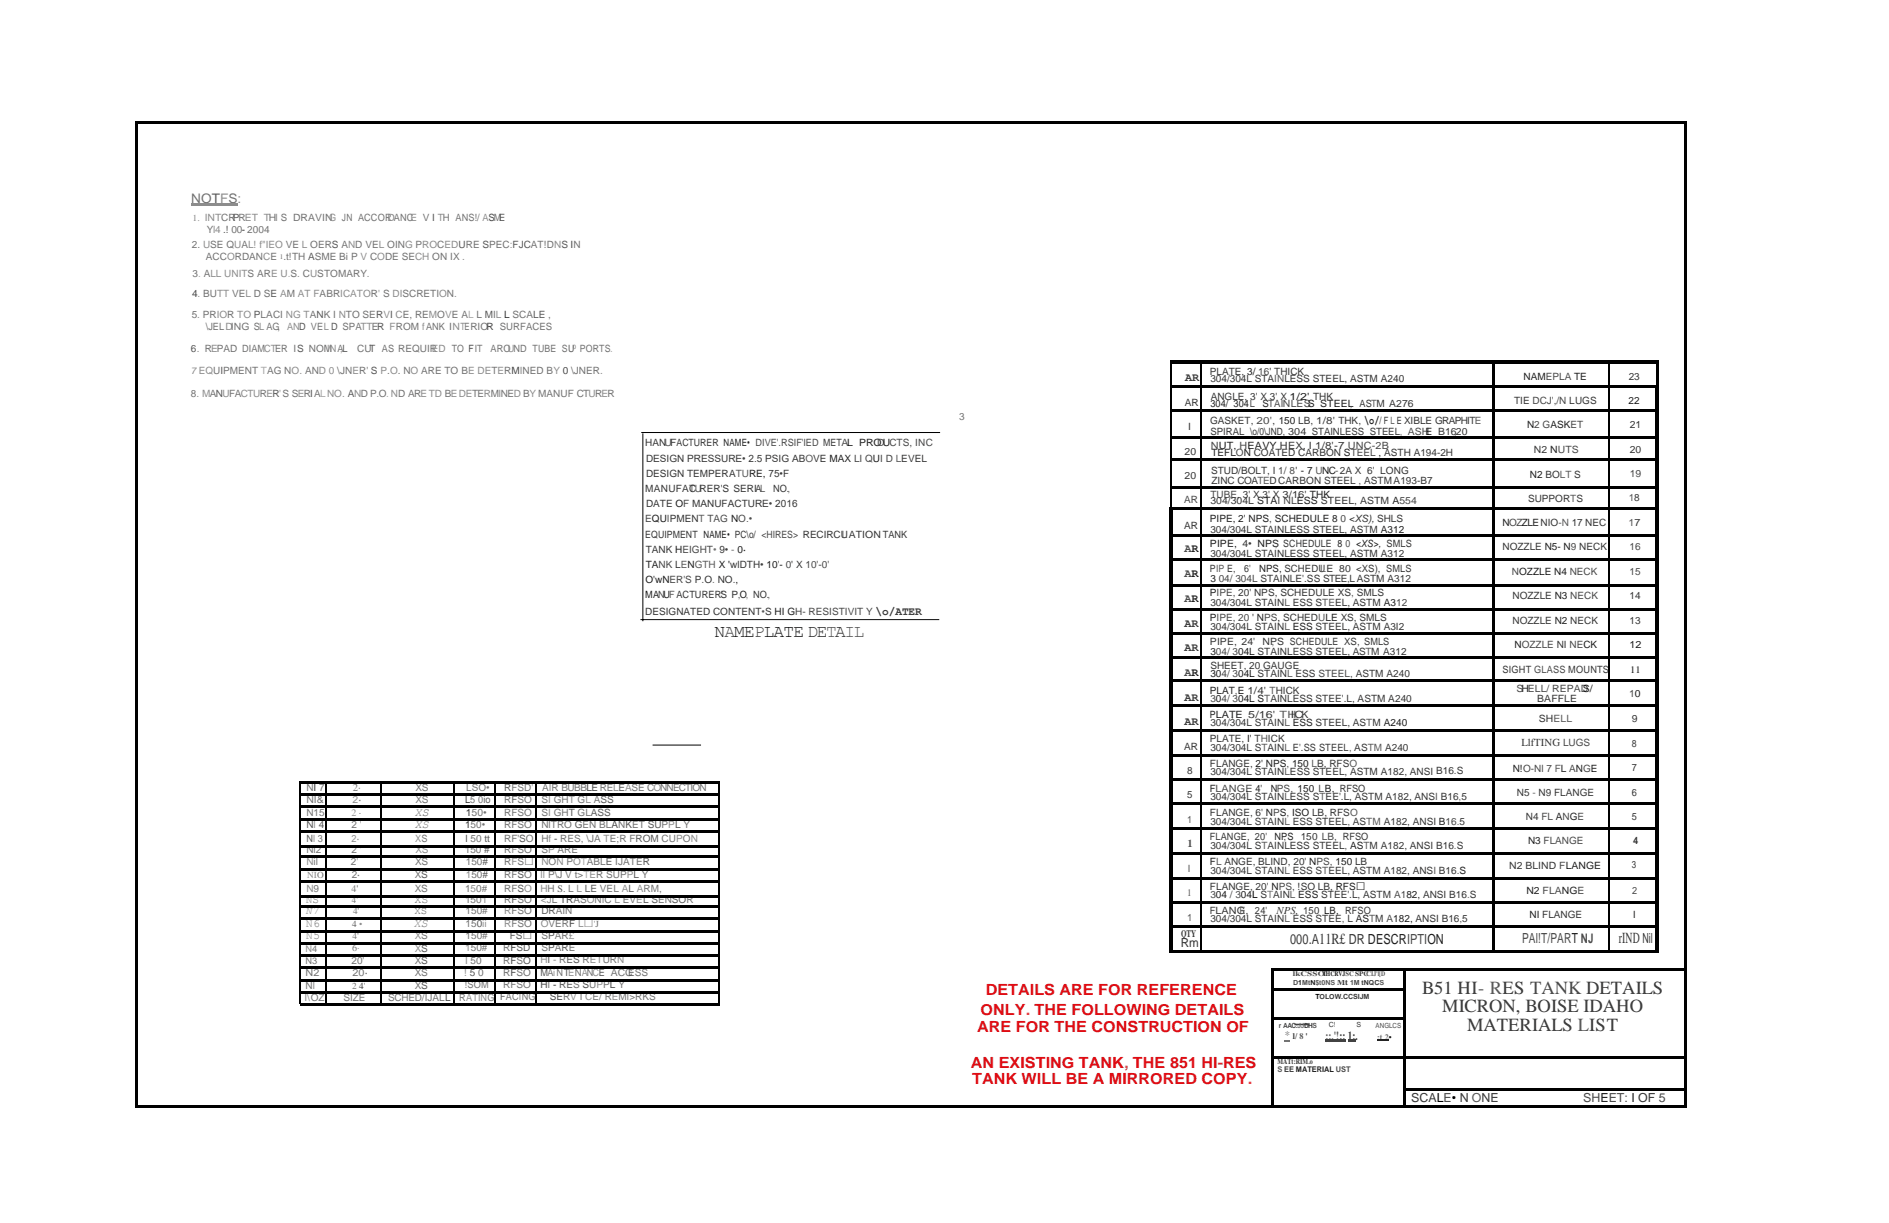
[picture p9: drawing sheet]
<svg xmlns="http://www.w3.org/2000/svg" width="432mm" height="279mm" viewBox="0 0 432 279" stroke-linecap="round" stroke-linejoin="round" font-family="sans-serif">
<defs><g id="words">
<g font-size="4.2" fill="#363636">
<text x="325.1" y="227.1">B51 HI- RES TANK DETAILS</text>
<text x="329.6" y="231.3">MICRON, BOISE IDAHO</text>
<text x="335.4" y="235.5">MATERIALS LIST</text>
</g>
<text font-size="4.1" fill="#1f1f1f" x="163.3" y="145.5">NAMEPLATE DETAIL</text>
<text font-size="3.9" fill="#8c8c8c" x="133.4" y="211.7">□</text>
<g font-size="3.7" fill="#727272">
<text x="119.8" y="197.6">□</text>
<text x="119.4" y="214.5">□</text>
</g>
<text font-size="3.7" fill="#1f1f1f" x="309.9" y="203.2">□</text>
<text font-size="3.5" fill="#363636" x="370.1" y="215.4">rIND Nil</text>
<g font-size="3.5" fill="#df0c13">
<text x="225.3" y="227.2">DETAILS ARE FOR REFERENCE</text>
<text x="224.1" y="231.9">ONLY. THE FOLLOWING DETAILS</text>
<text x="223.4" y="235.7">ARE FOR THE CONSTRUCTION OF</text>
<text x="221.9" y="244">AN EXISTING TANK, THE 851 HI-RES</text>
<text x="222.2" y="247.7">TANK WILL BE A MIRRORED COPY.</text>
</g>
<text font-size="3.2" fill="#363636" x="294.9" y="215.8">000.A11R£ DR DESCRIPTION</text>
<text font-size="3.2" fill="#494949" x="347.9" y="215.4">PAl!T/PART NJ</text>
<text font-size="3" fill="#727272" x="43.7" y="46.5">NOTFS:</text>
<text font-size="2.8" fill="#8c8c8c" x="94.6" y="211.8">XS</text>
<g font-size="2.8" fill="#363636">
<text x="269.9" y="216.3">Rm</text>
<text x="322.6" y="251.7">SCALE• N ONE</text>
</g>
<text font-size="2.8" fill="#595959" x="303" y="237.5">;;.'!:: 1:.</text>
<text font-size="2.8" fill="#494949" x="361.9" y="251.7">SHEET: I OF 5</text>
<g font-size="2.7" fill="#363636">
<text x="270.9" y="87.1">AR</text>
<text x="200.1" y="140.4">\o/ATER</text>
<text x="270.7" y="143.2">AR</text>
<text x="270.7" y="148.8">AR</text>
<text x="270.7" y="160">AR</text>
<text x="270.7" y="165.6">AR</text>
</g>
<text font-size="2.7" fill="#1f1f1f" x="311.8" y="96.9">\o/</text>
<g font-size="2.7" fill="#494949">
<text x="270.7" y="126.2">AR</text>
<text x="270.7" y="131.9">AR</text>
<text x="270.7" y="137.5">AR</text>
<text x="270.7" y="154.3">AR</text>
</g>
<g font-size="2.7" fill="#727272">
<text x="94.8" y="186.4">XS</text>
<text x="94.8" y="189.2">XS</text>
<text x="94.7" y="206.2">XS</text>
<text x="293.7" y="237.4">*</text>
</g>
<g font-size="2.7" fill="#8c8c8c">
<text x="69.9" y="206.2">NS</text>
<text x="69.9" y="211.8">N6</text>
<text x="69.9" y="214.6">N5</text>
</g>
<g font-size="2.5" fill="#363636">
<text x="347.8" y="170.5">LlfTING LUGS</text>
<text x="291.8" y="208.7">NPS, 150 LB, RFSO</text>
</g>
<g font-size="2.5" fill="#727272">
<text x="80.7" y="180.7">2·</text>
<text x="94.7" y="208.9">XS</text>
</g>
<text font-size="2.5" fill="#494949" x="271.4" y="193.6">1</text>
<text font-size="2.5" fill="#8c8c8c" x="69.9" y="208.9">N7</text>
<g font-size="2.3" fill="#727272">
<text x="47.3" y="53.3">Yl4 .! 00- 2004</text>
<text x="43.9" y="56.7">2. USE QUAL! f&quot;IEO VE L OERS AND VEL OING PROCEDURE SPEC:FJCAT!DNS IN</text>
<text x="47.1" y="59.4">ACCORDANCE .t!TH ASME Bi P V CODE SECH ON IX .</text>
<text x="44" y="63.2">3. ALL UNITS ARE U.S. CUSTOMARY.</text>
<text x="43.8" y="72.7">5. PRIOR TO PLACI NG TANK I NTO SERVI CE, REMOVE AL L MIL L SCALE ,</text>
<text x="47" y="75.3">\JELDING SL AG,</text>
<text x="81.7" y="80.4">CUT AS REQUIR</text>
<text x="112.1" y="80.4">AROUND TUBE SU PORTS.</text>
<text x="43.6" y="90.7">8. MANUFACTURER'S SERIALNO. AND P.O. ND ARETD BEDETERMINED BY MANUF CTURER</text>
<text x="219.2" y="95.9">3</text>
<text x="70" y="180.8">NI 7</text>
<text x="70" y="183.5">NI&amp;</text>
<text x="95" y="180.7">XS</text>
<text x="95" y="183.5">XS</text>
<text x="106.6" y="180.8">LSO•</text>
<text x="115.2" y="183.5">RFSO</text>
<text x="123.8" y="183.5">SI GHT GL ASS</text>
<text x="123.9" y="180.7">AIR BUBBLE RELEASE CONNECTION</text>
<text x="70" y="186.5">N15</text>
<text x="80.3" y="189.3">2 '</text>
<text x="115.2" y="186.4">RFSO</text>
<text x="115.2" y="189.2">RFSO</text>
<text x="123.7" y="189.2">NlTRO GEN BLANKET SUPPL Y</text>
<text x="123.8" y="186.4">SI GHT GLASS</text>
<text x="70" y="194.9">Nl2</text>
<text x="80.2" y="197.7">2'</text>
<text x="80.3" y="194.9">2 '</text>
<text x="94.9" y="197.6">XS</text>
<text x="106.3" y="194.9">150 #</text>
<text x="106.5" y="197.6">150#</text>
<text x="115.2" y="192.3">RF'SO</text>
<text x="115.2" y="194.9">RFSO</text>
<text x="115.2" y="197.6">RFS</text>
<text x="123.7" y="192.3">Hf - RES, \JA TE;R FROM CUPON</text>
<text x="123.8" y="194.9">SP ARE</text>
<text x="80.4" y="203.7">4'</text>
<text x="80.4" y="200.6">2·</text>
<text x="94.8" y="200.6">XS</text>
<text x="94.8" y="203.8">XS</text>
<text x="106.3" y="203.8">150#</text>
<text x="115.2" y="200.6">RFSO</text>
<text x="115.2" y="203.8">RFSO</text>
<text x="106.3" y="206.2">1501</text>
<text x="106.4" y="208.9">150#</text>
<text x="115.2" y="206.2">RFSO</text>
<text x="106.4" y="211.8">150ii</text>
<text x="106.4" y="214.6">150#</text>
<text x="123.8" y="214.5">SPAR£</text>
<text x="80.4" y="220.1">20'</text>
<text x="80.5" y="217.3">6·</text>
<text x="94.8" y="220.2">XS</text>
<text x="115" y="217.3">RFSD</text>
<text x="115" y="220.1">RFSO</text>
<text x="123.8" y="217.3">SPARE</text>
<text x="69.8" y="223">N2</text>
<text x="69.8" y="225.8">NI</text>
<text x="80.6" y="223">20·</text>
<text x="94.8" y="223">XS</text>
<text x="94.8" y="225.8">XS</text>
<text x="106.3" y="225.8">!SOM</text>
<text x="115" y="223">RFSO</text>
<text x="115" y="225.8">RFSO</text>
<text x="78.5" y="228.6">SIZE</text>
<text x="88.7" y="228.6">SCHED/IJALL</text>
<text x="105" y="228.6">RATING</text>
</g>
<g font-size="2.3" fill="#494949">
<text x="43.9" y="67.8">4. BUTT VEL D SE AM AT FABRICATOR' S DISCRETION.</text>
<text x="200.5" y="102">D</text>
<text x="276.8" y="102.6">NUT, HEAVY HEX, I 1/8'-7 UNC-2B</text>
<text x="276.7" y="113.7">TUBE, 3' X 3' X 3/16' THK</text>
<text x="372.5" y="108.9">19</text>
<text x="147.5" y="119.3">EQUIPMENT TAG NO.•</text>
<text x="270.7" y="115">AR</text>
<text x="307.5" y="124.9">0 &lt;XS&gt;, SMLS</text>
<text x="372.5" y="125.7">16</text>
<text x="345.6" y="131.3">NOZZLE N4 NECK</text>
<text x="372.5" y="131.3">15</text>
<text x="276.7" y="160.3">304/ 304L STAINLESS STEE'.L, ASTM A240</text>
<text x="346.6" y="158.1">SHELL/ REPAD</text>
<text x="372.4" y="159.2">10</text>
<text x="281.4" y="164">,</text>
<text x="106.4" y="192.3">l 50 tt</text>
<text x="276.7" y="205.2">304 / 304L STAINL ESS STEE'.L, ASTM A182, ANSI B16.S</text>
<text x="373.1" y="204.2">2</text>
<text x="123.5" y="225.8">HI - RES SUPPL Y</text>
<text x="125.7" y="228.6">SERV I CE/ REMl&gt;RKS</text>
</g>
<g font-size="2.3" fill="#8c8c8c">
<text x="65.6" y="75.3">AND VEL D SPATTER FROM fANK INTERIOR SURFACES</text>
<text x="124.9" y="75.3">.</text>
<text x="74.8" y="80.4">INA,L</text>
<text x="98.7" y="80.4">ED TO FIT</text>
<text x="80.6" y="183.5">2·</text>
<text x="80.3" y="186.4">2 ·</text>
<text x="70" y="197.7">Nil</text>
<text x="80.4" y="192.4">2·</text>
<text x="94.9" y="192.4">XS</text>
<text x="95" y="194.9">XS</text>
<text x="123.7" y="197.6">NON POTABLE IJATER</text>
<text x="70" y="203.8">N9</text>
<text x="106.5" y="200.6">150#</text>
<text x="123.5" y="203.7">HH S. L L LE VEL AL ARM,</text>
<text x="123.6" y="200.5">ll P\J V t&gt;TER SUPPL Y</text>
<text x="115.2" y="208.9">RFSO</text>
<text x="123.6" y="206.2">&lt;JL TRASONIC L EVEL SENSOR</text>
<text x="94.8" y="214.6">XS</text>
<text x="115.2" y="211.8">RFSO</text>
<text x="123.6" y="211.7">OVERF L</text>
<text x="94.8" y="217.4">XS</text>
<text x="106.3" y="220.1">I 50</text>
<text x="106.3" y="217.3">150#</text>
<text x="123.5" y="220.1">HI - RES RETURN</text>
<text x="106.1" y="223">! 5 0</text>
<text x="69.6" y="228.6">I\OZ</text>
</g>
<g font-size="2.3" fill="#595959">
<text x="43.6" y="80.4">6. REPAD DIAMCTER IS NOM</text>
<text x="372.3" y="114.5">18</text>
<text x="192.4" y="122.8">L</text>
<text x="372.2" y="120.2">17</text>
<text x="301.8" y="130.6">LE 80 &lt;XS), SMLS</text>
<text x="290.6" y="147.4">,</text>
<text x="115.2" y="180.7">RFSD'</text>
<text x="70" y="189.2">Nl 4</text>
<text x="271.3" y="188.1">1</text>
<text x="70" y="192.4">Nl 3</text>
<text x="271.6" y="199.2">I</text>
<text x="123.7" y="208.9">DRAIN</text>
<text x="271.3" y="204.7">1</text>
<text x="283.4" y="208.7">E, 24'</text>
<text x="116.5" y="214.5">FS</text>
<text x="271.3" y="210.4">1</text>
<text x="123.5" y="223">MAiNTENANCE ACC</text>
<text x="143.6" y="223">ESS</text>
<text x="114.3" y="228.6">FACING</text>
</g>
<g font-size="2.3" fill="#363636">
<text x="276.6" y="85.8">PLATE, 3/ 16' THICK</text>
<text x="276.7" y="87.3">304/304L STAINLESS STEEL, ASTM A240</text>
<text x="372.3" y="86.7">23</text>
<text x="270.9" y="92.6">AR</text>
<text x="276.8" y="91.4">ANGLE, 3' X 3' X 1/2' THK</text>
<text x="310.8" y="92.9">ASTM A276</text>
<text x="346.1" y="92.3">TIE DCJ',/N LUGS</text>
<text x="147.5" y="102">HANUFACTURER NAME• DIVE'.RSIF'IED METAL PROUCTS, INC</text>
<text x="271.6" y="98.2">I</text>
<text x="276.6" y="96.9">GASKET, 20', 150 LB, 1/8' THK,</text>
<text x="276.7" y="99.3">SPIRAL \o/0\JND, 304 STAINLESS STEEL, ASHE B16,20</text>
<text x="315.4" y="96.9">/ F L E XIBLE GRAPHITE</text>
<text x="372.5" y="97.8">21</text>
<text x="147.7" y="105.5">DESIGN PRESSURE• 2.5 PSIG ABOVE MAX LI QUI D LEVEL</text>
<text x="270.8" y="103.9">20</text>
<text x="350.6" y="103.4">N2 NUTS</text>
<text x="372.5" y="103.4">20</text>
<text x="147.5" y="112.4">MANUFATURER'S SERIAL</text>
<text x="147.7" y="108.9">DESIGN TEMPERATURE, 75•F</text>
<text x="157.5" y="112.4">C</text>
<text x="176.7" y="112.4">NO.,</text>
<text x="270.8" y="109.4">20</text>
<text x="276.8" y="108.3">STUD/BOLT, I 1/ 8' - 7 UNC-2A X 6' LONG</text>
<text x="276.9" y="110.5">ZINC COATEDCARBON STEEL , ASTMA193-B7</text>
<text x="147.7" y="115.9">DATE OF MANUFACTURE• 2016</text>
<text x="276.7" y="115.2">304/304L STAI NLESS STEEL, ASTM A554</text>
<text x="349.3" y="114.7">SUPPORTS</text>
<text x="147.5" y="122.8">EQUIPMENT NAME• PC\o/ &lt;HIRES&gt; RECIRCUATION TANK</text>
<text x="270.7" y="120.8">AR</text>
<text x="276.7" y="121.7">304/304L STAINLESS STEEL, ASTM A312</text>
<text x="343.4" y="125.7">NOZZLE N5- N9 NECK</text>
<text x="147.6" y="126.3">TANK HEIGHT• 9• - 0·</text>
<text x="276.6" y="130.6">PIP E,</text>
<text x="276.7" y="127.2">304/304L STAINLESS STEEL, ASTM A312</text>
<text x="284.4" y="130.6">6'</text>
<text x="164.9" y="136.7">'</text>
<text x="345.7" y="136.8">NOZZLE N3 NECK</text>
<text x="372.5" y="136.8">14</text>
<text x="147.5" y="140.4">DESIGNATED CONTENT•S HI GH- RESISTIVIT Y</text>
<text x="276.7" y="138.5">304/304L STAINL ESS STEEL, ASTM A312</text>
<text x="345.7" y="142.6">NOZZLE N2 NECK</text>
<text x="372.5" y="142.6">13</text>
<text x="276.6" y="147.4">PIPE, 24'</text>
<text x="276.7" y="144">304/304L STAINL ESS STEEL, ASTM A3I2</text>
<text x="288.6" y="147.4">NPS SCHEDULE XS, SMLS</text>
<text x="276.7" y="152.9">SHEET, 20 GAUGE</text>
<text x="343.4" y="153.7">SIGHT GLASS MOUNTS</text>
<text x="351.4" y="160.3">BAFFLE</text>
<text x="276.7" y="165.8">304/304L STAINL ESS STEEL, ASTM A240</text>
<text x="295.1" y="164">ICK</text>
<text x="351.8" y="165">SHELL</text>
<text x="373" y="165">9</text>
<text x="270.7" y="171.3">AR</text>
<text x="276.6" y="169.6">PLATE, I' THICK</text>
<text x="276.7" y="171.6">304/304L STAINL E'.SS STEEL, ASTM A240</text>
<text x="373" y="170.5">8</text>
<text x="271.3" y="176.8">8</text>
<text x="276.6" y="175.1">FLANGE, 2' NPS, 150 LB, RFSO</text>
<text x="276.7" y="177.1">304/304L STAINLESS STEEL, ASTM A182, ANSI B16.S</text>
<text x="373" y="176">7</text>
<text x="106.3" y="183.5">L5 0io</text>
<text x="271.3" y="182.4">5</text>
<text x="276.7" y="182.7">304/304L STAINLESS STEE'.L, ASTM A182, ANSI B16,5</text>
<text x="346.7" y="181.8">N5 - N9 FLANGE</text>
<text x="373" y="181.8">6</text>
<text x="106.3" y="189.2">150•</text>
<text x="106.5" y="186.5">150•</text>
<text x="276.6" y="186.4">FLANGE, 6' NPS, ISO LB, RFSO</text>
<text x="276.6" y="191.9">FLANGE, 20'</text>
<text x="276.7" y="188.4">304/304L STAINL ESS STEEL, ASTM A182, ANSI B16.5</text>
<text x="297.3" y="191.9">150 LB, RFSO</text>
<text x="348.8" y="187.3">N4 FL ANGE</text>
<text x="373" y="187.3">5</text>
<text x="276.7" y="193.9">304/304L STAINLESS STEEL, ASTM A182, ANSI B16.S</text>
<text x="373.3" y="192.9">4</text>
<text x="276.6" y="203.2">FLANGE, 20' NPS, !SO LB, RFS</text>
<text x="276.7" y="199.6">304/304L STAINL ESS STEEL, ASTM A182, ANSI B16.S</text>
<text x="345" y="198.6">N2 BLIND FLANGE</text>
<text x="373" y="198.4">3</text>
<text x="276.6" y="208.7">FLANG</text>
<text x="270" y="214.2">QTY</text>
<text x="276.7" y="210.7">304/304L STAINL ESS STEE, L ASTM A182, ANSI B16,5</text>
</g>
<g font-size="2.3" fill="#1f1f1f">
<text x="348.3" y="86.7">NAMEPLA TE</text>
<text x="276.7" y="92.9">304/ 304L</text>
<text x="288.6" y="92.9">STAINLESS STEEL,</text>
<text x="372.3" y="92.3">22</text>
<text x="349.1" y="97.8">N2 GASKET</text>
<text x="276.9" y="104.2">TEFLON COATED CARBON STEEL , ASTH A194-2H</text>
<text x="349.7" y="109.1">N2 BOLT S</text>
<text x="276.6" y="119.3">PIPE, 2' NPS, SCHEDULE 8 0 &lt;XS), SHLS</text>
<text x="276.6" y="124.9">PIPE, 4• NPS, SCHEDULE 8</text>
<text x="343.4" y="120.2">NOZZLENIO-N 17 NEC</text>
<text x="147.6" y="129.8">TANK LENGTH X 'wlDTH• 10'- 0' X 10'-0'</text>
<text x="287.8" y="130.6">NPS, SCHEDU</text>
<text x="147.5" y="136.7">MANUFACTURERS P,O, NO.,</text>
<text x="147.5" y="133.2">O'wNER'S P.O. NO.,</text>
<text x="276.6" y="136.2">PIPE, 20' NPS, SCHEDULE XS, SMLS</text>
<text x="276.7" y="133">3 04/ 304L STAINLE'.SS STEE,LASTM A312</text>
<text x="276.6" y="141.8">PIPE, 20 ' NPS, SCHEDULE XS, SMLS</text>
<text x="276.7" y="149.6">304/ 304L STAINLESS STEEL, ASTM A312</text>
<text x="346.2" y="148.1">NOZZLE NI NECK</text>
<text x="372.5" y="148.1">12</text>
<text x="276.7" y="154.6">304/ 304L STAINL ESS STEEL, ASTM A240</text>
<text x="372.7" y="153.7">11</text>
<text x="276.6" y="158.5">PLAT,E 1/4' THICK</text>
<text x="361.8" y="158.1">S/</text>
<text x="276.6" y="164">PLATE 5/16' TH</text>
<text x="345.8" y="176.3">N!O-Nl 7 FL ANGE</text>
<text x="276.6" y="180.8">FLANGE 4'</text>
<text x="284.8" y="180.8">,</text>
<text x="290.5" y="180.8">NPS, 150 LB, RFSO</text>
<text x="291.4" y="191.9">NP,S</text>
<text x="276.6" y="197.5">FL ANGE, BLIND, 20' NPS, 150 LB</text>
<text x="349.3" y="192.9">N3 FLANGE</text>
<text x="348.9" y="204.2">N2 FLANGE</text>
<text x="349.6" y="209.7">NI FLANGE</text>
<text x="373.3" y="209.7">I</text>
</g>
<g font-size="2.1" fill="#8c8c8c">
<text x="44" y="50.6">1. INTCRPRET THI S DRAVING JN ACCORDANCE V I TH ANS!/ ASME</text>
<text x="43.6" y="85.5">7EQUIPMENT TAG NO. AND 0 \JNER' S P.O. NO ARE TO BE DETERMINED BY 0 \JNER.</text>
<text x="70.2" y="200.6">NIO</text>
<text x="135.8" y="211.7">'J</text>
<text x="69.8" y="217.4">N4</text>
</g>
<g font-size="2.1" fill="#727272">
<text x="80.4" y="206.2">4'</text>
<text x="80.7" y="208.9">4'</text>
<text x="80.6" y="214.6">4'</text>
<text x="69.8" y="220.2">N3</text>
<text x="80.5" y="225.9">2 4'</text>
</g>
<text font-size="2.1" fill="#595959" x="80.5" y="211.8">4 •</text>
<g font-size="1.9" fill="#363636">
<text x="305.6" y="225.1">Mt</text>
<text x="295.6" y="237.4">l/ 8 '</text>
</g>
<text font-size="1.9" fill="#727272" x="314.8" y="237.5">:t 2•</text>
<text font-size="1.8" fill="#363636" x="292" y="243.1">MATt:RIM.o</text>
<text font-size="1.8" fill="#595959" x="292" y="244.9">S EE MATERIAL UST</text>
<text font-size="1.6" fill="#727272" x="64" y="59.1">1</text>
<g font-size="1.6" fill="#494949">
<text x="295.5" y="223">lkCSSOTHCRVJSCSPCCIJ'l[D</text>
<text x="295.6" y="225.1">D1MtN$t0NS</text>
<text x="308.6" y="225.1">1M tNQCS</text>
<text x="292.3" y="234.8">r AAC:JJDHS</text>
<text x="314.4" y="234.9">ANGLCS</text>
</g>
<text font-size="1.6" x="300.7" y="228.2">TOLOW.CCSIJM</text>
<g font-size="1.6" fill="#363636">
<text x="303.8" y="234.7">C!</text>
<text x="310.1" y="234.7">S</text>
</g>
<text font-size="1.4" fill="#727272" x="131" y="79.8">0</text>
</g></defs>
<path d="M146.6 98.8h68.3M146.9 99v42.9M146.4 141.6h68.3M149.2 170.2h11" fill="none" stroke="#000" stroke-width=".23"/>
<path d="M295.9 234.1h3.4" fill="none" stroke="#363636" stroke-width=".35"/>
<path d="M43.7 46.6h10.6v.4h-10.6z" fill-rule="evenodd" fill="#8c8c8c"/>
<g fill="#000">
<path d="M30.9 27.8h.6v.5h-.6z" fill-rule="evenodd"/>
<path d="M30.9 27.8h.6v.5h-.6z" fill-rule="evenodd"/>
<path d="M31.5 27.8h115v.5h-115z" fill-rule="evenodd"/>
<path d="M146.5 27.8h.5v.5h-.5z" fill-rule="evenodd"/>
<path d="M147 27.8h69.6v.5h-69.6z" fill-rule="evenodd"/>
<path d="M216.6 27.8h.5v.5h-.5z" fill-rule="evenodd"/>
<path d="M217.1 27.8h3.8v.5h-3.8z" fill-rule="evenodd"/>
<path d="M220.9 27.8h.5v.5h-.5z" fill-rule="evenodd"/>
<path d="M221.4 27.8h69.6v.5h-69.6z" fill-rule="evenodd"/>
<path d="M291 27.8h.5v.5h-.5z" fill-rule="evenodd"/>
<path d="M291.5 27.8h29.6v.5h-29.6z" fill-rule="evenodd"/>
<path d="M321.1 27.8h.5v.5h-.5z" fill-rule="evenodd"/>
<path d="M321.6 27.8h63.5v.5h-63.5z" fill-rule="evenodd"/>
<path d="M385.1 27.8h.5v.5h-.5z" fill-rule="evenodd"/>
<path d="M385.1 27.8h.5v.5h-.5z" fill-rule="evenodd"/>
<path d="M30.9 28.3h.6v19.3h-.6z" fill-rule="evenodd"/>
<path d="M30.9 47.6h.6v.5h-.6z" fill-rule="evenodd"/>
<path d="M30.9 48.1h.6v5.9h-.6z" fill-rule="evenodd"/>
<path d="M30.9 54h.6v.5h-.6z" fill-rule="evenodd"/>
<path d="M385.1 28.3h.5v19.3h-.5z" fill-rule="evenodd"/>
<path d="M385.1 47.6h.5v.5h-.5z" fill-rule="evenodd"/>
<path d="M385.1 48.1h.5v5.9h-.5z" fill-rule="evenodd"/>
<path d="M385.1 54h.5v.5h-.5z" fill-rule="evenodd"/>
<path d="M30.9 54.5h.6v5.7h-.6z" fill-rule="evenodd"/>
<path d="M30.9 60.2h.6v.6h-.6z" fill-rule="evenodd"/>
<path d="M30.9 60.8h.6v3.6h-.6z" fill-rule="evenodd"/>
<path d="M30.9 64.4h.6v.5h-.6z" fill-rule="evenodd"/>
<path d="M30.9 64.9h.6v4.3h-.6z" fill-rule="evenodd"/>
<path d="M30.9 69.2h.6v.5h-.6z" fill-rule="evenodd"/>
<path d="M30.9 69.7h.6v7.1h-.6z" fill-rule="evenodd"/>
<path d="M30.9 76.8h.6v.5h-.6z" fill-rule="evenodd"/>
<path d="M385.1 54.5h.5v5.7h-.5z" fill-rule="evenodd"/>
<path d="M385.1 60.2h.5v.6h-.5z" fill-rule="evenodd"/>
<path d="M385.1 60.8h.5v3.6h-.5z" fill-rule="evenodd"/>
<path d="M385.1 64.4h.5v.5h-.5z" fill-rule="evenodd"/>
<path d="M385.1 64.9h.5v4.3h-.5z" fill-rule="evenodd"/>
<path d="M385.1 69.2h.5v.5h-.5z" fill-rule="evenodd"/>
<path d="M385.1 69.7h.5v7.1h-.5z" fill-rule="evenodd"/>
<path d="M385.1 76.8h.5v.5h-.5z" fill-rule="evenodd"/>
<path d="M30.9 77.3h.6v4.5h-.6z" fill-rule="evenodd"/>
<path d="M30.9 81.8h.6v.6h-.6z" fill-rule="evenodd"/>
<path d="M30.9 82.4h.6v4.6h-.6z" fill-rule="evenodd"/>
<path d="M30.9 87h.6v.6h-.6z" fill-rule="evenodd"/>
<path d="M30.9 87.6h.6v4.6h-.6z" fill-rule="evenodd"/>
<path d="M30.9 92.2h.6v.5h-.6z" fill-rule="evenodd"/>
<path d="M30.9 92.7h.6v5.2h-.6z" fill-rule="evenodd"/>
<path d="M30.9 97.9h.6v.6h-.6z" fill-rule="evenodd"/>
<path d="M385.1 77.3h.5v4.5h-.5z" fill-rule="evenodd"/>
<path d="M385.1 81.8h.5v.6h-.5z" fill-rule="evenodd"/>
<path d="M385.1 82.4h.5v4.6h-.5z" fill-rule="evenodd"/>
<path d="M385.1 87h.5v.6h-.5z" fill-rule="evenodd"/>
<path d="M385.1 87.6h.5v4.6h-.5z" fill-rule="evenodd"/>
<path d="M385.1 92.2h.5v.5h-.5z" fill-rule="evenodd"/>
<path d="M385.1 92.7h.5v5.2h-.5z" fill-rule="evenodd"/>
<path d="M385.1 97.9h.5v.6h-.5z" fill-rule="evenodd"/>
<path d="M30.9 98.5h.6v4.3h-.6z" fill-rule="evenodd"/>
<path d="M30.9 102.8h.6v.6h-.6z" fill-rule="evenodd"/>
<path d="M30.9 103.4h.6v2.9h-.6z" fill-rule="evenodd"/>
<path d="M30.9 106.3h.6v.6h-.6z" fill-rule="evenodd"/>
<path d="M30.9 106.9h.6v2.8h-.6z" fill-rule="evenodd"/>
<path d="M30.9 109.7h.6v.6h-.6z" fill-rule="evenodd"/>
<path d="M30.9 110.3h.6v3h-.6z" fill-rule="evenodd"/>
<path d="M30.9 113.3h.6v.5h-.6z" fill-rule="evenodd"/>
<path d="M30.9 113.8h.6v3h-.6z" fill-rule="evenodd"/>
<path d="M30.9 116.8h.6v.5h-.6z" fill-rule="evenodd"/>
<path d="M385.1 98.5h.5v4.3h-.5z" fill-rule="evenodd"/>
<path d="M385.1 102.8h.5v.6h-.5z" fill-rule="evenodd"/>
<path d="M385.1 103.4h.5v2.9h-.5z" fill-rule="evenodd"/>
<path d="M385.1 106.3h.5v.6h-.5z" fill-rule="evenodd"/>
<path d="M385.1 106.9h.5v2.8h-.5z" fill-rule="evenodd"/>
<path d="M385.1 109.7h.5v.6h-.5z" fill-rule="evenodd"/>
<path d="M385.1 110.3h.5v3h-.5z" fill-rule="evenodd"/>
<path d="M385.1 113.3h.5v.5h-.5z" fill-rule="evenodd"/>
<path d="M385.1 113.8h.5v3h-.5z" fill-rule="evenodd"/>
<path d="M385.1 116.8h.5v.5h-.5z" fill-rule="evenodd"/>
<path d="M30.9 117.3h.6v2.9h-.6z" fill-rule="evenodd"/>
<path d="M30.9 120.2h.6v.6h-.6z" fill-rule="evenodd"/>
<path d="M30.9 120.8h.6v2.9h-.6z" fill-rule="evenodd"/>
<path d="M30.9 123.7h.6v.6h-.6z" fill-rule="evenodd"/>
<path d="M30.9 124.3h.6v2.9h-.6z" fill-rule="evenodd"/>
<path d="M30.9 127.2h.6v.6h-.6z" fill-rule="evenodd"/>
<path d="M30.9 127.8h.6v2.8h-.6z" fill-rule="evenodd"/>
<path d="M30.9 130.6h.6v.6h-.6z" fill-rule="evenodd"/>
<path d="M30.9 131.2h.6v2.8h-.6z" fill-rule="evenodd"/>
<path d="M30.9 134h.6v.6h-.6z" fill-rule="evenodd"/>
<path d="M30.9 134.6h.6v2.9h-.6z" fill-rule="evenodd"/>
<path d="M30.9 137.5h.6v.5h-.6z" fill-rule="evenodd"/>
<path d="M385.1 117.3h.5v2.9h-.5z" fill-rule="evenodd"/>
<path d="M385.1 120.2h.5v.6h-.5z" fill-rule="evenodd"/>
<path d="M385.1 120.8h.5v2.9h-.5z" fill-rule="evenodd"/>
<path d="M385.1 123.7h.5v.6h-.5z" fill-rule="evenodd"/>
<path d="M385.1 124.3h.5v2.9h-.5z" fill-rule="evenodd"/>
<path d="M385.1 127.2h.5v.6h-.5z" fill-rule="evenodd"/>
<path d="M385.1 127.8h.5v2.8h-.5z" fill-rule="evenodd"/>
<path d="M385.1 130.6h.5v.6h-.5z" fill-rule="evenodd"/>
<path d="M385.1 131.2h.5v2.8h-.5z" fill-rule="evenodd"/>
<path d="M385.1 134h.5v.6h-.5z" fill-rule="evenodd"/>
<path d="M385.1 134.6h.5v2.9h-.5z" fill-rule="evenodd"/>
<path d="M385.1 137.5h.5v.5h-.5z" fill-rule="evenodd"/>
<path d="M30.9 138h.6v3.4h-.6z" fill-rule="evenodd"/>
<path d="M30.9 141.4h.6v.6h-.6z" fill-rule="evenodd"/>
<path d="M385.1 138h.5v3.4h-.5z" fill-rule="evenodd"/>
<path d="M385.1 141.4h.5v.6h-.5z" fill-rule="evenodd"/>
<path d="M30.9 142h.6v79.3h-.6z" fill-rule="evenodd"/>
<path d="M30.9 221.3h.6v.6h-.6z" fill-rule="evenodd"/>
<path d="M30.9 221.9h.6v1.7h-.6z" fill-rule="evenodd"/>
<path d="M30.9 223.6h.6v.5h-.6z" fill-rule="evenodd"/>
<path d="M30.9 224.1h.6v1.7h-.6z" fill-rule="evenodd"/>
<path d="M30.9 225.8h.6v.5h-.6z" fill-rule="evenodd"/>
<path d="M30.9 226.3h.6v2h-.6z" fill-rule="evenodd"/>
<path d="M30.9 228.3h.6v.5h-.6z" fill-rule="evenodd"/>
<path d="M30.9 228.8h.6v3.6h-.6z" fill-rule="evenodd"/>
<path d="M290.7 221.3h.5v.6h-.5z" fill-rule="evenodd"/>
<path d="M290.7 221.3h.5v.5h-.5z" fill-rule="evenodd"/>
<path d="M290.7 221.9h.5v1.7h-.5z" fill-rule="evenodd"/>
<path d="M290.7 223.6h.5v.5h-.5z" fill-rule="evenodd"/>
<path d="M290.7 224.1h.5v1.7h-.5z" fill-rule="evenodd"/>
<path d="M290.7 225.8h.5v.5h-.5z" fill-rule="evenodd"/>
<path d="M290.7 226.3h.5v2h-.5z" fill-rule="evenodd"/>
<path d="M290.7 228.3h.5v.5h-.5z" fill-rule="evenodd"/>
<path d="M290.7 228.8h.5v3.6h-.5z" fill-rule="evenodd"/>
<path d="M291.2 221.3h.5v.5h-.5z" fill-rule="evenodd"/>
<path d="M291.2 225.8h29.6v.5h-29.6z" fill-rule="evenodd"/>
<path d="M291.7 221.3h29.1v.5h-29.1z" fill-rule="evenodd"/>
<path d="M320.8 221.8l.5 .1z" fill-rule="evenodd"/>
<path d="M320.8 221.3h.5v.5h-.5z" fill-rule="evenodd"/>
<path d="M320.8 221.9h.5v1.7h-.5z" fill-rule="evenodd"/>
<path d="M320.8 223.6h.5v.5h-.5z" fill-rule="evenodd"/>
<path d="M320.8 224.1h.5v1.7h-.5z" fill-rule="evenodd"/>
<path d="M320.8 225.8h.5v.5h-.5z" fill-rule="evenodd"/>
<path d="M320.8 226.3h.5v2h-.5z" fill-rule="evenodd"/>
<path d="M320.8 228.3h.5v.5h-.5z" fill-rule="evenodd"/>
<path d="M320.8 228.8h.5v3.6h-.5z" fill-rule="evenodd"/>
<path d="M321.3 221.3h.6v.5h-.6z" fill-rule="evenodd"/>
<path d="M321.9 221.3h63.2v.5h-63.2z" fill-rule="evenodd"/>
<path d="M385.1 142h.5v79.3h-.5z" fill-rule="evenodd"/>
<path d="M385.1 221.3h.5v.6h-.5z" fill-rule="evenodd"/>
<path d="M385.1 221.9h.5v1.7h-.5z" fill-rule="evenodd"/>
<path d="M385.1 223.6h.5v.5h-.5z" fill-rule="evenodd"/>
<path d="M385.1 224.1h.5v1.7h-.5z" fill-rule="evenodd"/>
<path d="M385.1 225.8h.5v.5h-.5z" fill-rule="evenodd"/>
<path d="M385.1 226.3h.5v2h-.5z" fill-rule="evenodd"/>
<path d="M385.1 228.3h.5v.5h-.5z" fill-rule="evenodd"/>
<path d="M385.1 228.8h.5v3.6h-.5z" fill-rule="evenodd"/>
</g>
<path d="M293.7 237.6h1.2v.4h-1.2z" fill-rule="evenodd" fill="#727272"/>
<g fill="#363636">
<path d="M303 237.6h4.6v.4h-4.6z" fill-rule="evenodd"/>
<path d="M308.1 237.6h1.8v.4h-1.8z" fill-rule="evenodd"/>
</g>
<path d="M314.8 237.7h2.6" fill="none" stroke="#1f1f1f" stroke-width=".38"/>
<g fill="#000">
<path d="M267.5 83l.3 .1z" fill-rule="evenodd"/>
<path d="M267.5 82.3h.3v.7h-.3z" fill-rule="evenodd"/>
<path d="M267.5 87.9h.3v.6h-.3z" fill-rule="evenodd"/>
<path d="M267.5 93.5h.3v.5h-.3z" fill-rule="evenodd"/>
<path d="M267.8 82.3h6.5v.7h-6.5z" fill-rule="evenodd"/>
<path d="M267.8 87.9h6.5v.5h-6.5z" fill-rule="evenodd"/>
<path d="M267.8 93.5h6.5v.5h-6.5z" fill-rule="evenodd"/>
<path d="M274.3 83l.3 .1z" fill-rule="evenodd"/>
<path d="M274.3 82.3h.8v.7h-.8z" fill-rule="evenodd"/>
<path d="M274.3 88.4l.3 .1z" fill-rule="evenodd"/>
<path d="M274.3 87.9h.6v.5h-.6z" fill-rule="evenodd"/>
<path d="M274.3 94h.3z" fill-rule="evenodd"/>
<path d="M274.3 93.5h.6v.5h-.6z" fill-rule="evenodd"/>
<path d="M274.9 87.9h66.3v.5h-66.3z" fill-rule="evenodd"/>
<path d="M274.9 93.5h66.3v.5h-66.3z" fill-rule="evenodd"/>
<path d="M275.1 82.3h66.1v.7h-66.1z" fill-rule="evenodd"/>
<path d="M341.2 83l.5 .1z" fill-rule="evenodd"/>
<path d="M341.2 82.3h.8v.7h-.8z" fill-rule="evenodd"/>
<path d="M341.2 83.1h.5v4.8h-.5z" fill-rule="evenodd"/>
<path d="M341.2 87.9h.5v.6h-.5z" fill-rule="evenodd"/>
<path d="M341.2 88.5h.5v5h-.5z" fill-rule="evenodd"/>
<path d="M341.2 93.5h.5v.5h-.5z" fill-rule="evenodd"/>
<path d="M341.2 94h.5v5.8h-.5z" fill-rule="evenodd"/>
<path d="M341.7 87.9h25.9v.5h-25.9z" fill-rule="evenodd"/>
<path d="M341.7 93.5h25.9v.5h-25.9z" fill-rule="evenodd"/>
<path d="M342 82.3h25.6v.7h-25.6z" fill-rule="evenodd"/>
<path d="M367.6 83l.2 .1z" fill-rule="evenodd"/>
<path d="M367.6 82.3h.7v.7h-.7z" fill-rule="evenodd"/>
<path d="M367.6 88.4l.2 .1z" fill-rule="evenodd"/>
<path d="M367.6 87.9h.5v.5h-.5z" fill-rule="evenodd"/>
<path d="M367.6 94h.2z" fill-rule="evenodd"/>
<path d="M367.6 93.5h.5v.5h-.5z" fill-rule="evenodd"/>
<path d="M368.1 87.9h10.3v.5h-10.3z" fill-rule="evenodd"/>
<path d="M368.1 93.5h10.3v.5h-10.3z" fill-rule="evenodd"/>
<path d="M368.3 82.3h10.2v.7h-10.2z" fill-rule="evenodd"/>
<path d="M378.4 88.4l.8 .1z" fill-rule="evenodd"/>
<path d="M378.4 87.9h.5v.5h-.5z" fill-rule="evenodd"/>
<path d="M378.4 88.5h.8v5h-.8z" fill-rule="evenodd"/>
<path d="M378.4 93.5h.8v.5h-.8z" fill-rule="evenodd"/>
<path d="M378.4 94h.8v5.8h-.8z" fill-rule="evenodd"/>
<path d="M378.5 83l.5 .1z" fill-rule="evenodd"/>
<path d="M378.5 82.3h.5v.7h-.5z" fill-rule="evenodd"/>
<path d="M378.5 83.1h.5v4.8h-.5z" fill-rule="evenodd"/>
<path d="M378.9 87.9h.3v.5h-.3z" fill-rule="evenodd"/>
<path d="M267.3 116.4h.7z" fill-rule="evenodd"/>
<path d="M267.3 115.9h.7v.5h-.7z" fill-rule="evenodd"/>
<path d="M267.5 99.8h.3v.5h-.3z" fill-rule="evenodd"/>
<path d="M267.5 104.8h.3v.5h-.3z" fill-rule="evenodd"/>
<path d="M267.5 111h.3v.6h-.3z" fill-rule="evenodd"/>
<path d="M267.8 99.8h6.5v.5h-6.5z" fill-rule="evenodd"/>
<path d="M267.8 104.8h6.5v.5h-6.5z" fill-rule="evenodd"/>
<path d="M267.8 111h6.5v.5h-6.5z" fill-rule="evenodd"/>
<path d="M268 115.9h.5v.5h-.5z" fill-rule="evenodd"/>
<path d="M268.5 115.9h5.8v.5h-5.8z" fill-rule="evenodd"/>
<path d="M274.3 100.3h.3z" fill-rule="evenodd"/>
<path d="M274.3 99.8h.6v.5h-.6z" fill-rule="evenodd"/>
<path d="M274.3 105.3h.3z" fill-rule="evenodd"/>
<path d="M274.3 104.8h.6v.5h-.6z" fill-rule="evenodd"/>
<path d="M274.3 111.5l.3 .1z" fill-rule="evenodd"/>
<path d="M274.3 111h.6v.5h-.6z" fill-rule="evenodd"/>
<path d="M274.3 116.4h.3z" fill-rule="evenodd"/>
<path d="M274.3 115.9h.6v.5h-.6z" fill-rule="evenodd"/>
<path d="M274.9 99.8h66.3v.5h-66.3z" fill-rule="evenodd"/>
<path d="M274.9 104.8h66.3v.5h-66.3z" fill-rule="evenodd"/>
<path d="M274.9 111h66.3v.5h-66.3z" fill-rule="evenodd"/>
<path d="M274.9 115.9h66.3v.5h-66.3z" fill-rule="evenodd"/>
<path d="M341.2 99.8h.5v.5h-.5z" fill-rule="evenodd"/>
<path d="M341.2 100.3h.5v4.5h-.5z" fill-rule="evenodd"/>
<path d="M341.2 104.8h.5v.5h-.5z" fill-rule="evenodd"/>
<path d="M341.2 105.3h.5v5.7h-.5z" fill-rule="evenodd"/>
<path d="M341.2 111h.5v.6h-.5z" fill-rule="evenodd"/>
<path d="M341.2 111.6h.5v4.3h-.5z" fill-rule="evenodd"/>
<path d="M341.2 115.9h.5v.5h-.5z" fill-rule="evenodd"/>
<path d="M341.7 99.8h25.9v.5h-25.9z" fill-rule="evenodd"/>
<path d="M341.7 104.8h25.9v.5h-25.9z" fill-rule="evenodd"/>
<path d="M341.7 111h25.9v.5h-25.9z" fill-rule="evenodd"/>
<path d="M341.7 115.9h25.9v.5h-25.9z" fill-rule="evenodd"/>
<path d="M367.6 100.3h.2z" fill-rule="evenodd"/>
<path d="M367.6 99.8h.5v.5h-.5z" fill-rule="evenodd"/>
<path d="M367.6 105.3h.2z" fill-rule="evenodd"/>
<path d="M367.6 104.8h.5v.5h-.5z" fill-rule="evenodd"/>
<path d="M367.6 111.5l.2 .1z" fill-rule="evenodd"/>
<path d="M367.6 111h.5v.5h-.5z" fill-rule="evenodd"/>
<path d="M367.6 116.4h.2z" fill-rule="evenodd"/>
<path d="M367.6 115.9h.5v.5h-.5z" fill-rule="evenodd"/>
<path d="M368.1 99.8h10.3v.5h-10.3z" fill-rule="evenodd"/>
<path d="M368.1 104.8h10.3v.5h-10.3z" fill-rule="evenodd"/>
<path d="M368.1 111h10.3v.5h-10.3z" fill-rule="evenodd"/>
<path d="M368.1 115.9h10.3v.5h-10.3z" fill-rule="evenodd"/>
<path d="M378.4 99.8h.8v.5h-.8z" fill-rule="evenodd"/>
<path d="M378.4 100.3h.8v4.5h-.8z" fill-rule="evenodd"/>
<path d="M378.4 104.8h.8v.5h-.8z" fill-rule="evenodd"/>
<path d="M378.4 105.3h.8v5.7h-.8z" fill-rule="evenodd"/>
<path d="M378.4 111h.8v.6h-.8z" fill-rule="evenodd"/>
<path d="M378.4 111.6h.8v4.3h-.8z" fill-rule="evenodd"/>
<path d="M378.4 115.9h.8v.5h-.8z" fill-rule="evenodd"/>
<path d="M267.3 116.4h.7v5.7h-.7z" fill-rule="evenodd"/>
<path d="M267.3 122.1h.7v.6h-.7z" fill-rule="evenodd"/>
<path d="M267.3 122.7h.7v5h-.7z" fill-rule="evenodd"/>
<path d="M267.3 127.7h.7v.5h-.7z" fill-rule="evenodd"/>
<path d="M267.3 128.2h.7v5.3h-.7z" fill-rule="evenodd"/>
<path d="M267.3 133.5h.7v.5h-.7z" fill-rule="evenodd"/>
<path d="M267.3 134h.7v5h-.7z" fill-rule="evenodd"/>
<path d="M267.3 139h.7v.5h-.7z" fill-rule="evenodd"/>
<path d="M268 122.1h6.3v.6h-6.3z" fill-rule="evenodd"/>
<path d="M268 127.7h6.3v.5h-6.3z" fill-rule="evenodd"/>
<path d="M268 133.5h6.3v.5h-6.3z" fill-rule="evenodd"/>
<path d="M268 139h6.3v.5h-6.3z" fill-rule="evenodd"/>
<path d="M274.3 122.7h.3z" fill-rule="evenodd"/>
<path d="M274.3 122.1h.6v.6h-.6z" fill-rule="evenodd"/>
<path d="M274.3 128.2h.3z" fill-rule="evenodd"/>
<path d="M274.3 127.7h.6v.5h-.6z" fill-rule="evenodd"/>
<path d="M274.3 134h.3z" fill-rule="evenodd"/>
<path d="M274.3 133.5h.6v.5h-.6z" fill-rule="evenodd"/>
<path d="M274.3 139.5h.3z" fill-rule="evenodd"/>
<path d="M274.3 139h.6v.5h-.6z" fill-rule="evenodd"/>
<path d="M274.9 122.1h66.3v.6h-66.3z" fill-rule="evenodd"/>
<path d="M274.9 127.7h66.3v.5h-66.3z" fill-rule="evenodd"/>
<path d="M274.9 133.5h66.3v.5h-66.3z" fill-rule="evenodd"/>
<path d="M274.9 139h66.3v.5h-66.3z" fill-rule="evenodd"/>
<path d="M341.2 116.4h.5v5.7h-.5z" fill-rule="evenodd"/>
<path d="M341.2 122.1h.5v.6h-.5z" fill-rule="evenodd"/>
<path d="M341.2 122.7h.5v5h-.5z" fill-rule="evenodd"/>
<path d="M341.2 127.7h.5v.5h-.5z" fill-rule="evenodd"/>
<path d="M341.2 128.2h.5v5.3h-.5z" fill-rule="evenodd"/>
<path d="M341.2 133.5h.5v.5h-.5z" fill-rule="evenodd"/>
<path d="M341.2 134h.5v5h-.5z" fill-rule="evenodd"/>
<path d="M341.2 139h.5v.5h-.5z" fill-rule="evenodd"/>
<path d="M341.7 122.1h25.9v.6h-25.9z" fill-rule="evenodd"/>
<path d="M341.7 127.7h25.9v.5h-25.9z" fill-rule="evenodd"/>
<path d="M341.7 133.5h25.9v.5h-25.9z" fill-rule="evenodd"/>
<path d="M341.7 139h25.9v.5h-25.9z" fill-rule="evenodd"/>
<path d="M367.6 122.7h.2z" fill-rule="evenodd"/>
<path d="M367.6 122.1h.5v.6h-.5z" fill-rule="evenodd"/>
<path d="M367.6 128.2h.2z" fill-rule="evenodd"/>
<path d="M367.6 127.7h.5v.5h-.5z" fill-rule="evenodd"/>
<path d="M367.6 134h.2z" fill-rule="evenodd"/>
<path d="M367.6 133.5h.5v.5h-.5z" fill-rule="evenodd"/>
<path d="M367.6 139.5h.2z" fill-rule="evenodd"/>
<path d="M367.6 139h.5v.5h-.5z" fill-rule="evenodd"/>
<path d="M368.1 122.1h10.3v.6h-10.3z" fill-rule="evenodd"/>
<path d="M368.1 127.7h10.3v.5h-10.3z" fill-rule="evenodd"/>
<path d="M368.1 133.5h10.3v.5h-10.3z" fill-rule="evenodd"/>
<path d="M368.1 139h10.3v.5h-10.3z" fill-rule="evenodd"/>
<path d="M378.4 116.4h.8v5.7h-.8z" fill-rule="evenodd"/>
<path d="M378.4 122.1h.8v.6h-.8z" fill-rule="evenodd"/>
<path d="M378.4 122.7h.8v5h-.8z" fill-rule="evenodd"/>
<path d="M378.4 127.7h.8v.5h-.8z" fill-rule="evenodd"/>
<path d="M378.4 128.2h.8v5.3h-.8z" fill-rule="evenodd"/>
<path d="M378.4 133.5h.8v.5h-.8z" fill-rule="evenodd"/>
<path d="M378.4 134h.8v5h-.8z" fill-rule="evenodd"/>
<path d="M378.4 139h.8v.5h-.8z" fill-rule="evenodd"/>
<path d="M267.3 139.5h.7v5h-.7z" fill-rule="evenodd"/>
<path d="M267.3 144.5h.7v.6h-.7z" fill-rule="evenodd"/>
<path d="M267.3 145.1h.7v5h-.7z" fill-rule="evenodd"/>
<path d="M267.3 150.1h.7v.5h-.7z" fill-rule="evenodd"/>
<path d="M267.3 150.6h.7v4.7h-.7z" fill-rule="evenodd"/>
<path d="M267.3 155.3h.7v.5h-.7z" fill-rule="evenodd"/>
<path d="M268 144.5h6.3v.5h-6.3z" fill-rule="evenodd"/>
<path d="M268 150.1h6.3v.5h-6.3z" fill-rule="evenodd"/>
<path d="M268 155.3h6.3v.5h-6.3z" fill-rule="evenodd"/>
<path d="M274.3 145l.3 .1z" fill-rule="evenodd"/>
<path d="M274.3 144.5h.6v.5h-.6z" fill-rule="evenodd"/>
<path d="M274.3 150.6h.3z" fill-rule="evenodd"/>
<path d="M274.3 150.1h.6v.5h-.6z" fill-rule="evenodd"/>
<path d="M274.3 155.8h.3z" fill-rule="evenodd"/>
<path d="M274.3 155.3h.6v.5h-.6z" fill-rule="evenodd"/>
<path d="M274.9 144.5h66.3v.5h-66.3z" fill-rule="evenodd"/>
<path d="M274.9 150.1h66.3v.5h-66.3z" fill-rule="evenodd"/>
<path d="M274.9 155.3h66.3v.5h-66.3z" fill-rule="evenodd"/>
<path d="M341.2 139.5h.5v5h-.5z" fill-rule="evenodd"/>
<path d="M341.2 144.5h.5v.6h-.5z" fill-rule="evenodd"/>
<path d="M341.2 145.1h.5v5h-.5z" fill-rule="evenodd"/>
<path d="M341.2 150.1h.5v.5h-.5z" fill-rule="evenodd"/>
<path d="M341.2 150.6h.5v4.7h-.5z" fill-rule="evenodd"/>
<path d="M341.2 155.3h.5v.5h-.5z" fill-rule="evenodd"/>
<path d="M341.7 144.5h25.9v.5h-25.9z" fill-rule="evenodd"/>
<path d="M341.7 150.1h25.9v.5h-25.9z" fill-rule="evenodd"/>
<path d="M341.7 155.3h25.9v.5h-25.9z" fill-rule="evenodd"/>
<path d="M367.6 145l.2 .1z" fill-rule="evenodd"/>
<path d="M367.6 144.5h.5v.5h-.5z" fill-rule="evenodd"/>
<path d="M367.6 150.6h.2z" fill-rule="evenodd"/>
<path d="M367.6 150.1h.5v.5h-.5z" fill-rule="evenodd"/>
<path d="M367.6 155.8h.2z" fill-rule="evenodd"/>
<path d="M367.6 155.3h.5v.5h-.5z" fill-rule="evenodd"/>
<path d="M368.1 144.5h10.3v.5h-10.3z" fill-rule="evenodd"/>
<path d="M368.1 150.1h10.3v.5h-10.3z" fill-rule="evenodd"/>
<path d="M368.1 155.3h10.3v.5h-10.3z" fill-rule="evenodd"/>
<path d="M378.4 139.5h.8v5h-.8z" fill-rule="evenodd"/>
<path d="M378.4 144.5h.8v.6h-.8z" fill-rule="evenodd"/>
<path d="M378.4 145.1h.8v5h-.8z" fill-rule="evenodd"/>
<path d="M378.4 150.1h.8v.5h-.8z" fill-rule="evenodd"/>
<path d="M378.4 150.6h.8v4.7h-.8z" fill-rule="evenodd"/>
<path d="M378.4 155.3h.8v.5h-.8z" fill-rule="evenodd"/>
<path d="M68.5 179.1h.3z" fill-rule="evenodd"/>
<path d="M68.5 178.6h.3v.5h-.3z" fill-rule="evenodd"/>
<path d="M68.8 178.6h5.6v.5h-5.6z" fill-rule="evenodd"/>
<path d="M74.4 179.1h.3z" fill-rule="evenodd"/>
<path d="M74.4 178.6h.5v.5h-.5z" fill-rule="evenodd"/>
<path d="M74.9 178.6h12.1v.5h-12.1z" fill-rule="evenodd"/>
<path d="M87 179.1h.3z" fill-rule="evenodd"/>
<path d="M87 178.6h.5v.5h-.5z" fill-rule="evenodd"/>
<path d="M87.5 178.6h16.1v.5h-16.1z" fill-rule="evenodd"/>
<path d="M103.6 179.1h.3z" fill-rule="evenodd"/>
<path d="M103.6 178.6h.5v.5h-.5z" fill-rule="evenodd"/>
<path d="M104.1 178.6h8.9v.5h-8.9z" fill-rule="evenodd"/>
<path d="M113 179.1h.3z" fill-rule="evenodd"/>
<path d="M113 178.6h.5v.5h-.5z" fill-rule="evenodd"/>
<path d="M113.5 178.6h8.9v.5h-8.9z" fill-rule="evenodd"/>
<path d="M122.4 179.1h.3z" fill-rule="evenodd"/>
<path d="M122.4 178.6h.5v.5h-.5z" fill-rule="evenodd"/>
<path d="M122.9 178.6h41.3v.5h-41.3z" fill-rule="evenodd"/>
<path d="M164.2 179.1h.2z" fill-rule="evenodd"/>
<path d="M164.2 178.6h.2v.5h-.2z" fill-rule="evenodd"/>
<path d="M267.3 155.8h.7v5.2h-.7z" fill-rule="evenodd"/>
<path d="M267.3 161h.7v.6h-.7z" fill-rule="evenodd"/>
<path d="M267.3 161.6h.7v4.9h-.7z" fill-rule="evenodd"/>
<path d="M267.3 166.5h.7v.6h-.7z" fill-rule="evenodd"/>
<path d="M267.3 167.1h.7v5.2h-.7z" fill-rule="evenodd"/>
<path d="M267.3 172.3h.7v.5h-.7z" fill-rule="evenodd"/>
<path d="M267.3 172.8h.7v5h-.7z" fill-rule="evenodd"/>
<path d="M267.3 177.8h.7v.6h-.7z" fill-rule="evenodd"/>
<path d="M268 161h6.3v.5h-6.3z" fill-rule="evenodd"/>
<path d="M268 166.5h6.3v.5h-6.3z" fill-rule="evenodd"/>
<path d="M268 172.3h6.3v.5h-6.3z" fill-rule="evenodd"/>
<path d="M268 177.8h6.3v.5h-6.3z" fill-rule="evenodd"/>
<path d="M274.3 161.5l.3 .1z" fill-rule="evenodd"/>
<path d="M274.3 161h.6v.5h-.6z" fill-rule="evenodd"/>
<path d="M274.3 167l.3 .1z" fill-rule="evenodd"/>
<path d="M274.3 166.5h.6v.5h-.6z" fill-rule="evenodd"/>
<path d="M274.3 172.8h.3z" fill-rule="evenodd"/>
<path d="M274.3 172.3h.6v.5h-.6z" fill-rule="evenodd"/>
<path d="M274.3 178.3l.3 .1z" fill-rule="evenodd"/>
<path d="M274.3 177.8h.6v.5h-.6z" fill-rule="evenodd"/>
<path d="M274.9 161h66.3v.5h-66.3z" fill-rule="evenodd"/>
<path d="M274.9 166.5h66.3v.5h-66.3z" fill-rule="evenodd"/>
<path d="M274.9 172.3h66.3v.5h-66.3z" fill-rule="evenodd"/>
<path d="M274.9 177.8h66.3v.5h-66.3z" fill-rule="evenodd"/>
<path d="M341.2 155.8h.5v5.2h-.5z" fill-rule="evenodd"/>
<path d="M341.2 161h.5v.6h-.5z" fill-rule="evenodd"/>
<path d="M341.2 161.6h.5v4.9h-.5z" fill-rule="evenodd"/>
<path d="M341.2 166.5h.5v.6h-.5z" fill-rule="evenodd"/>
<path d="M341.2 167.1h.5v5.2h-.5z" fill-rule="evenodd"/>
<path d="M341.2 172.3h.5v.5h-.5z" fill-rule="evenodd"/>
<path d="M341.2 172.8h.5v5h-.5z" fill-rule="evenodd"/>
<path d="M341.2 177.8h.5v.6h-.5z" fill-rule="evenodd"/>
<path d="M341.7 161h25.9v.5h-25.9z" fill-rule="evenodd"/>
<path d="M341.7 166.5h25.9v.5h-25.9z" fill-rule="evenodd"/>
<path d="M341.7 172.3h25.9v.5h-25.9z" fill-rule="evenodd"/>
<path d="M341.7 177.8h25.9v.5h-25.9z" fill-rule="evenodd"/>
<path d="M367.6 161.5l.2 .1z" fill-rule="evenodd"/>
<path d="M367.6 161h.5v.5h-.5z" fill-rule="evenodd"/>
<path d="M367.6 167l.2 .1z" fill-rule="evenodd"/>
<path d="M367.6 166.5h.5v.5h-.5z" fill-rule="evenodd"/>
<path d="M367.6 172.8h.2z" fill-rule="evenodd"/>
<path d="M367.6 172.3h.5v.5h-.5z" fill-rule="evenodd"/>
<path d="M367.6 178.3l.2 .1z" fill-rule="evenodd"/>
<path d="M367.6 177.8h.5v.5h-.5z" fill-rule="evenodd"/>
<path d="M368.1 161h10.3v.5h-10.3z" fill-rule="evenodd"/>
<path d="M368.1 166.5h10.3v.5h-10.3z" fill-rule="evenodd"/>
<path d="M368.1 172.3h10.3v.5h-10.3z" fill-rule="evenodd"/>
<path d="M368.1 177.8h10.3v.5h-10.3z" fill-rule="evenodd"/>
<path d="M378.4 155.8h.8v5.2h-.8z" fill-rule="evenodd"/>
<path d="M378.4 161h.8v.6h-.8z" fill-rule="evenodd"/>
<path d="M378.4 161.6h.8v4.9h-.8z" fill-rule="evenodd"/>
<path d="M378.4 166.5h.8v.6h-.8z" fill-rule="evenodd"/>
<path d="M378.4 167.1h.8v5.2h-.8z" fill-rule="evenodd"/>
<path d="M378.4 172.3h.8v.5h-.8z" fill-rule="evenodd"/>
<path d="M378.4 172.8h.8v5h-.8z" fill-rule="evenodd"/>
<path d="M378.4 177.8h.8v.6h-.8z" fill-rule="evenodd"/>
<path d="M68.5 181.3h.3v.6h-.3z" fill-rule="evenodd"/>
<path d="M68.5 184.1h.3v.5h-.3z" fill-rule="evenodd"/>
<path d="M68.5 187.1h.3v.5h-.3z" fill-rule="evenodd"/>
<path d="M68.5 189.8h.3v.6h-.3z" fill-rule="evenodd"/>
<path d="M68.5 193.1h.3v.6h-.3z" fill-rule="evenodd"/>
<path d="M68.5 193.7h.3v1.8h-.3z" fill-rule="evenodd"/>
<path d="M68.5 195.5h.3v.6h-.3z" fill-rule="evenodd"/>
<path d="M68.5 198.3h.3v.6h-.3z" fill-rule="evenodd"/>
<path d="M68.8 181.3h5.6v.5h-5.6z" fill-rule="evenodd"/>
<path d="M68.8 184.1h5.6v.5h-5.6z" fill-rule="evenodd"/>
<path d="M68.8 187.1h5.6v.5h-5.6z" fill-rule="evenodd"/>
<path d="M68.8 189.8h5.6v.5h-5.6z" fill-rule="evenodd"/>
<path d="M68.8 193.1h5.6v.6h-5.6z" fill-rule="evenodd"/>
<path d="M68.8 195.5h5.6v.5h-5.6z" fill-rule="evenodd"/>
<path d="M68.8 198.3h5.6v.5h-5.6z" fill-rule="evenodd"/>
<path d="M74.4 181.8l.3 .1z" fill-rule="evenodd"/>
<path d="M74.4 181.3h.5v.5h-.5z" fill-rule="evenodd"/>
<path d="M74.4 184.6h.3z" fill-rule="evenodd"/>
<path d="M74.4 184.1h.5v.5h-.5z" fill-rule="evenodd"/>
<path d="M74.4 187.6h.3z" fill-rule="evenodd"/>
<path d="M74.4 187.1h.5v.5h-.5z" fill-rule="evenodd"/>
<path d="M74.4 190.3l.3 .1z" fill-rule="evenodd"/>
<path d="M74.4 189.8h.5v.5h-.5z" fill-rule="evenodd"/>
<path d="M74.4 193.7h.3z" fill-rule="evenodd"/>
<path d="M74.4 193.1h.5v.6h-.5z" fill-rule="evenodd"/>
<path d="M74.4 193.7h.3v1.8h-.3z" fill-rule="evenodd"/>
<path d="M74.4 196l.3 .1z" fill-rule="evenodd"/>
<path d="M74.4 195.5h.5v.5h-.5z" fill-rule="evenodd"/>
<path d="M74.4 198.8l.3 .1z" fill-rule="evenodd"/>
<path d="M74.4 198.3h.5v.5h-.5z" fill-rule="evenodd"/>
<path d="M74.9 181.3h12.1v.5h-12.1z" fill-rule="evenodd"/>
<path d="M74.9 184.1h12.1v.5h-12.1z" fill-rule="evenodd"/>
<path d="M74.9 187.1h12.1v.5h-12.1z" fill-rule="evenodd"/>
<path d="M74.9 189.8h12.1v.5h-12.1z" fill-rule="evenodd"/>
<path d="M74.9 193.1h12.1v.6h-12.1z" fill-rule="evenodd"/>
<path d="M74.9 195.5h12.1v.5h-12.1z" fill-rule="evenodd"/>
<path d="M74.9 198.3h12.1v.5h-12.1z" fill-rule="evenodd"/>
<path d="M87 181.8l.3 .1z" fill-rule="evenodd"/>
<path d="M87 181.3h.5v.5h-.5z" fill-rule="evenodd"/>
<path d="M87 184.6h.3z" fill-rule="evenodd"/>
<path d="M87 184.1h.5v.5h-.5z" fill-rule="evenodd"/>
<path d="M87 187.6h.3z" fill-rule="evenodd"/>
<path d="M87 187.1h.5v.5h-.5z" fill-rule="evenodd"/>
<path d="M87 190.3l.3 .1z" fill-rule="evenodd"/>
<path d="M87 189.8h.5v.5h-.5z" fill-rule="evenodd"/>
<path d="M87 193.7h.3z" fill-rule="evenodd"/>
<path d="M87 193.1h.5v.6h-.5z" fill-rule="evenodd"/>
<path d="M87 193.7h.3v1.8h-.3z" fill-rule="evenodd"/>
<path d="M87 196l.3 .1z" fill-rule="evenodd"/>
<path d="M87 195.5h.5v.5h-.5z" fill-rule="evenodd"/>
<path d="M87 198.8l.3 .1z" fill-rule="evenodd"/>
<path d="M87 198.3h.5v.5h-.5z" fill-rule="evenodd"/>
<path d="M87.5 181.3h16.1v.5h-16.1z" fill-rule="evenodd"/>
<path d="M87.5 184.1h16.1v.5h-16.1z" fill-rule="evenodd"/>
<path d="M87.5 187.1h16.1v.5h-16.1z" fill-rule="evenodd"/>
<path d="M87.5 189.8h16.1v.5h-16.1z" fill-rule="evenodd"/>
<path d="M87.5 193.1h16.1v.6h-16.1z" fill-rule="evenodd"/>
<path d="M87.5 195.5h16.1v.5h-16.1z" fill-rule="evenodd"/>
<path d="M87.5 198.3h16.1v.5h-16.1z" fill-rule="evenodd"/>
<path d="M103.6 181.8l.3 .1z" fill-rule="evenodd"/>
<path d="M103.6 181.3h.5v.5h-.5z" fill-rule="evenodd"/>
<path d="M103.6 184.6h.3z" fill-rule="evenodd"/>
<path d="M103.6 184.1h.5v.5h-.5z" fill-rule="evenodd"/>
<path d="M103.6 187.6h.3z" fill-rule="evenodd"/>
<path d="M103.6 187.1h.5v.5h-.5z" fill-rule="evenodd"/>
<path d="M103.6 190.3l.3 .1z" fill-rule="evenodd"/>
<path d="M103.6 189.8h.5v.5h-.5z" fill-rule="evenodd"/>
<path d="M103.6 193.7h.3z" fill-rule="evenodd"/>
<path d="M103.6 193.1h.5v.6h-.5z" fill-rule="evenodd"/>
<path d="M103.6 193.7h.3v1.8h-.3z" fill-rule="evenodd"/>
<path d="M103.6 196l.3 .1z" fill-rule="evenodd"/>
<path d="M103.6 195.5h.5v.5h-.5z" fill-rule="evenodd"/>
<path d="M103.6 198.8l.3 .1z" fill-rule="evenodd"/>
<path d="M103.6 198.3h.5v.5h-.5z" fill-rule="evenodd"/>
<path d="M104.1 181.3h8.9v.5h-8.9z" fill-rule="evenodd"/>
<path d="M104.1 184.1h8.9v.5h-8.9z" fill-rule="evenodd"/>
<path d="M104.1 187.1h8.9v.5h-8.9z" fill-rule="evenodd"/>
<path d="M104.1 189.8h8.9v.5h-8.9z" fill-rule="evenodd"/>
<path d="M104.1 193.1h8.9v.6h-8.9z" fill-rule="evenodd"/>
<path d="M104.1 195.5h8.9v.5h-8.9z" fill-rule="evenodd"/>
<path d="M104.1 198.3h8.9v.5h-8.9z" fill-rule="evenodd"/>
<path d="M113 181.8l.3 .1z" fill-rule="evenodd"/>
<path d="M113 181.3h.5v.5h-.5z" fill-rule="evenodd"/>
<path d="M113 184.6h.3z" fill-rule="evenodd"/>
<path d="M113 184.1h.5v.5h-.5z" fill-rule="evenodd"/>
<path d="M113 187.6h.3z" fill-rule="evenodd"/>
<path d="M113 187.1h.5v.5h-.5z" fill-rule="evenodd"/>
<path d="M113 190.3l.3 .1z" fill-rule="evenodd"/>
<path d="M113 189.8h.5v.5h-.5z" fill-rule="evenodd"/>
<path d="M113 193.7h.3z" fill-rule="evenodd"/>
<path d="M113 193.1h.5v.6h-.5z" fill-rule="evenodd"/>
<path d="M113 193.7h.3v1.8h-.3z" fill-rule="evenodd"/>
<path d="M113 196l.3 .1z" fill-rule="evenodd"/>
<path d="M113 195.5h.5v.5h-.5z" fill-rule="evenodd"/>
<path d="M113 198.8l.3 .1z" fill-rule="evenodd"/>
<path d="M113 198.3h.5v.5h-.5z" fill-rule="evenodd"/>
<path d="M113.5 181.3h8.9v.5h-8.9z" fill-rule="evenodd"/>
<path d="M113.5 184.1h8.9v.5h-8.9z" fill-rule="evenodd"/>
<path d="M113.5 187.1h8.9v.5h-8.9z" fill-rule="evenodd"/>
<path d="M113.5 189.8h8.9v.5h-8.9z" fill-rule="evenodd"/>
<path d="M113.5 193.1h8.9v.6h-8.9z" fill-rule="evenodd"/>
<path d="M113.5 195.5h8.9v.5h-8.9z" fill-rule="evenodd"/>
<path d="M113.5 198.3h8.9v.5h-8.9z" fill-rule="evenodd"/>
<path d="M122.4 181.8l.3 .1z" fill-rule="evenodd"/>
<path d="M122.4 181.3h.5v.5h-.5z" fill-rule="evenodd"/>
<path d="M122.4 184.6h.3z" fill-rule="evenodd"/>
<path d="M122.4 184.1h.5v.5h-.5z" fill-rule="evenodd"/>
<path d="M122.4 187.6h.3z" fill-rule="evenodd"/>
<path d="M122.4 187.1h.5v.5h-.5z" fill-rule="evenodd"/>
<path d="M122.4 190.3l.3 .1z" fill-rule="evenodd"/>
<path d="M122.4 189.8h.5v.5h-.5z" fill-rule="evenodd"/>
<path d="M122.4 193.7h.3z" fill-rule="evenodd"/>
<path d="M122.4 193.1h.5v.6h-.5z" fill-rule="evenodd"/>
<path d="M122.4 193.7h.3v1.8h-.3z" fill-rule="evenodd"/>
<path d="M122.4 196l.3 .1z" fill-rule="evenodd"/>
<path d="M122.4 195.5h.5v.5h-.5z" fill-rule="evenodd"/>
<path d="M122.4 198.8l.3 .1z" fill-rule="evenodd"/>
<path d="M122.4 198.3h.5v.5h-.5z" fill-rule="evenodd"/>
<path d="M122.9 181.3h41.3v.5h-41.3z" fill-rule="evenodd"/>
<path d="M122.9 184.1h41.3v.5h-41.3z" fill-rule="evenodd"/>
<path d="M122.9 187.1h41.3v.5h-41.3z" fill-rule="evenodd"/>
<path d="M122.9 189.8h41.3v.5h-41.3z" fill-rule="evenodd"/>
<path d="M122.9 193.1h41.3v.6h-41.3z" fill-rule="evenodd"/>
<path d="M122.9 195.5h41.3v.5h-41.3z" fill-rule="evenodd"/>
<path d="M122.9 198.3h41.3v.5h-41.3z" fill-rule="evenodd"/>
<path d="M164.2 181.3h.2v.6h-.2z" fill-rule="evenodd"/>
<path d="M164.2 184.1h.2v.5h-.2z" fill-rule="evenodd"/>
<path d="M164.2 187.1h.2v.5h-.2z" fill-rule="evenodd"/>
<path d="M164.2 189.8h.2v.6h-.2z" fill-rule="evenodd"/>
<path d="M164.2 193.1h.2v.6h-.2z" fill-rule="evenodd"/>
<path d="M164.2 193.7h.2v1.8h-.2z" fill-rule="evenodd"/>
<path d="M164.2 195.5h.2v.6h-.2z" fill-rule="evenodd"/>
<path d="M164.2 198.3h.2v.6h-.2z" fill-rule="evenodd"/>
<path d="M267.3 178.4h.7v4.9h-.7z" fill-rule="evenodd"/>
<path d="M267.3 183.3h.7v.6h-.7z" fill-rule="evenodd"/>
<path d="M267.3 183.9h.7v5.2h-.7z" fill-rule="evenodd"/>
<path d="M267.3 189.1h.7v.5h-.7z" fill-rule="evenodd"/>
<path d="M267.3 189.6h.7v5h-.7z" fill-rule="evenodd"/>
<path d="M267.3 194.6h.7v.6h-.7z" fill-rule="evenodd"/>
<path d="M268 183.3h6.3v.5h-6.3z" fill-rule="evenodd"/>
<path d="M268 189.1h6.3v.5h-6.3z" fill-rule="evenodd"/>
<path d="M268 194.6h6.3v.5h-6.3z" fill-rule="evenodd"/>
<path d="M274.3 183.8l.3 .1z" fill-rule="evenodd"/>
<path d="M274.3 183.3h.6v.5h-.6z" fill-rule="evenodd"/>
<path d="M274.3 189.6h.3z" fill-rule="evenodd"/>
<path d="M274.3 189.1h.6v.5h-.6z" fill-rule="evenodd"/>
<path d="M274.3 195.1l.3 .1z" fill-rule="evenodd"/>
<path d="M274.3 194.6h.6v.5h-.6z" fill-rule="evenodd"/>
<path d="M274.9 183.3h66.3v.5h-66.3z" fill-rule="evenodd"/>
<path d="M274.9 189.1h66.3v.5h-66.3z" fill-rule="evenodd"/>
<path d="M274.9 194.6h66.3v.5h-66.3z" fill-rule="evenodd"/>
<path d="M341.2 178.4h.5v4.9h-.5z" fill-rule="evenodd"/>
<path d="M341.2 183.3h.5v.6h-.5z" fill-rule="evenodd"/>
<path d="M341.2 183.9h.5v5.2h-.5z" fill-rule="evenodd"/>
<path d="M341.2 189.1h.5v.5h-.5z" fill-rule="evenodd"/>
<path d="M341.2 189.6h.5v5h-.5z" fill-rule="evenodd"/>
<path d="M341.2 194.6h.5v.6h-.5z" fill-rule="evenodd"/>
<path d="M341.7 183.3h25.9v.5h-25.9z" fill-rule="evenodd"/>
<path d="M341.7 189.1h25.9v.5h-25.9z" fill-rule="evenodd"/>
<path d="M341.7 194.6h25.9v.5h-25.9z" fill-rule="evenodd"/>
<path d="M367.6 183.8l.2 .1z" fill-rule="evenodd"/>
<path d="M367.6 183.3h.5v.5h-.5z" fill-rule="evenodd"/>
<path d="M367.6 189.6h.2z" fill-rule="evenodd"/>
<path d="M367.6 189.1h.5v.5h-.5z" fill-rule="evenodd"/>
<path d="M367.6 195.1l.2 .1z" fill-rule="evenodd"/>
<path d="M367.6 194.6h.5v.5h-.5z" fill-rule="evenodd"/>
<path d="M368.1 183.3h10.3v.5h-10.3z" fill-rule="evenodd"/>
<path d="M368.1 189.1h10.3v.5h-10.3z" fill-rule="evenodd"/>
<path d="M368.1 194.6h10.3v.5h-10.3z" fill-rule="evenodd"/>
<path d="M378.4 178.4h.8v4.9h-.8z" fill-rule="evenodd"/>
<path d="M378.4 183.3h.8v.6h-.8z" fill-rule="evenodd"/>
<path d="M378.4 183.9h.8v5.2h-.8z" fill-rule="evenodd"/>
<path d="M378.4 189.1h.8v.5h-.8z" fill-rule="evenodd"/>
<path d="M378.4 189.6h.8v5h-.8z" fill-rule="evenodd"/>
<path d="M378.4 194.6h.8v.6h-.8z" fill-rule="evenodd"/>
<path d="M68.5 201.2h.3v.6h-.3z" fill-rule="evenodd"/>
<path d="M68.5 204.6h.3v.5h-.3z" fill-rule="evenodd"/>
<path d="M68.5 205.1h.3v1.7h-.3z" fill-rule="evenodd"/>
<path d="M68.5 206.8h.3v.5h-.3z" fill-rule="evenodd"/>
<path d="M68.5 209.5h.3v.6h-.3z" fill-rule="evenodd"/>
<path d="M68.5 212.5h.3v.6h-.3z" fill-rule="evenodd"/>
<path d="M68.5 215.3h.3v.5h-.3z" fill-rule="evenodd"/>
<path d="M68.5 218.1h.3v.5h-.3z" fill-rule="evenodd"/>
<path d="M68.8 201.2h5.6v.5h-5.6z" fill-rule="evenodd"/>
<path d="M68.8 204.6h5.6v.5h-5.6z" fill-rule="evenodd"/>
<path d="M68.8 206.8h5.6v.5h-5.6z" fill-rule="evenodd"/>
<path d="M68.8 209.5h5.6v.6h-5.6z" fill-rule="evenodd"/>
<path d="M68.8 212.5h5.6v.5h-5.6z" fill-rule="evenodd"/>
<path d="M68.8 215.3h5.6v.5h-5.6z" fill-rule="evenodd"/>
<path d="M68.8 218.1h5.6v.5h-5.6z" fill-rule="evenodd"/>
<path d="M74.4 201.7l.3 .1z" fill-rule="evenodd"/>
<path d="M74.4 201.2h.5v.5h-.5z" fill-rule="evenodd"/>
<path d="M74.4 205.1h.3z" fill-rule="evenodd"/>
<path d="M74.4 204.6h.5v.5h-.5z" fill-rule="evenodd"/>
<path d="M74.4 205.1h.3v1.7h-.3z" fill-rule="evenodd"/>
<path d="M74.4 207.3h.3z" fill-rule="evenodd"/>
<path d="M74.4 206.8h.5v.5h-.5z" fill-rule="evenodd"/>
<path d="M74.4 210.1h.3z" fill-rule="evenodd"/>
<path d="M74.4 209.5h.5v.6h-.5z" fill-rule="evenodd"/>
<path d="M74.4 213l.3 .1z" fill-rule="evenodd"/>
<path d="M74.4 212.5h.5v.5h-.5z" fill-rule="evenodd"/>
<path d="M74.4 215.8h.3z" fill-rule="evenodd"/>
<path d="M74.4 215.3h.5v.5h-.5z" fill-rule="evenodd"/>
<path d="M74.4 218.6h.3z" fill-rule="evenodd"/>
<path d="M74.4 218.1h.5v.5h-.5z" fill-rule="evenodd"/>
<path d="M74.9 201.2h12.1v.5h-12.1z" fill-rule="evenodd"/>
<path d="M74.9 204.6h12.1v.5h-12.1z" fill-rule="evenodd"/>
<path d="M74.9 206.8h12.1v.5h-12.1z" fill-rule="evenodd"/>
<path d="M74.9 209.5h12.1v.6h-12.1z" fill-rule="evenodd"/>
<path d="M74.9 212.5h12.1v.5h-12.1z" fill-rule="evenodd"/>
<path d="M74.9 215.3h12.1v.5h-12.1z" fill-rule="evenodd"/>
<path d="M74.9 218.1h12.1v.5h-12.1z" fill-rule="evenodd"/>
<path d="M87 201.7l.3 .1z" fill-rule="evenodd"/>
<path d="M87 201.2h.5v.5h-.5z" fill-rule="evenodd"/>
<path d="M87 205.1h.3z" fill-rule="evenodd"/>
<path d="M87 204.6h.5v.5h-.5z" fill-rule="evenodd"/>
<path d="M87 205.1h.3v1.7h-.3z" fill-rule="evenodd"/>
<path d="M87 207.3h.3z" fill-rule="evenodd"/>
<path d="M87 206.8h.5v.5h-.5z" fill-rule="evenodd"/>
<path d="M87 210.1h.3z" fill-rule="evenodd"/>
<path d="M87 209.5h.5v.6h-.5z" fill-rule="evenodd"/>
<path d="M87 213l.3 .1z" fill-rule="evenodd"/>
<path d="M87 212.5h.5v.5h-.5z" fill-rule="evenodd"/>
<path d="M87 215.8h.3z" fill-rule="evenodd"/>
<path d="M87 215.3h.5v.5h-.5z" fill-rule="evenodd"/>
<path d="M87 218.6h.3z" fill-rule="evenodd"/>
<path d="M87 218.1h.5v.5h-.5z" fill-rule="evenodd"/>
<path d="M87.5 201.2h16.1v.5h-16.1z" fill-rule="evenodd"/>
<path d="M87.5 204.6h16.1v.5h-16.1z" fill-rule="evenodd"/>
<path d="M87.5 206.8h16.1v.5h-16.1z" fill-rule="evenodd"/>
<path d="M87.5 209.5h16.1v.6h-16.1z" fill-rule="evenodd"/>
<path d="M87.5 212.5h16.1v.5h-16.1z" fill-rule="evenodd"/>
<path d="M87.5 215.3h16.1v.5h-16.1z" fill-rule="evenodd"/>
<path d="M87.5 218.1h16.1v.5h-16.1z" fill-rule="evenodd"/>
<path d="M103.6 201.7l.3 .1z" fill-rule="evenodd"/>
<path d="M103.6 201.2h.5v.5h-.5z" fill-rule="evenodd"/>
<path d="M103.6 205.1h.3z" fill-rule="evenodd"/>
<path d="M103.6 204.6h.5v.5h-.5z" fill-rule="evenodd"/>
<path d="M103.6 205.1h.3v1.7h-.3z" fill-rule="evenodd"/>
<path d="M103.6 207.3h.3z" fill-rule="evenodd"/>
<path d="M103.6 206.8h.5v.5h-.5z" fill-rule="evenodd"/>
<path d="M103.6 210.1h.3z" fill-rule="evenodd"/>
<path d="M103.6 209.5h.5v.6h-.5z" fill-rule="evenodd"/>
<path d="M103.6 213l.3 .1z" fill-rule="evenodd"/>
<path d="M103.6 212.5h.5v.5h-.5z" fill-rule="evenodd"/>
<path d="M103.6 215.8h.3z" fill-rule="evenodd"/>
<path d="M103.6 215.3h.5v.5h-.5z" fill-rule="evenodd"/>
<path d="M103.6 218.6h.3z" fill-rule="evenodd"/>
<path d="M103.6 218.1h.5v.5h-.5z" fill-rule="evenodd"/>
<path d="M104.1 201.2h8.9v.5h-8.9z" fill-rule="evenodd"/>
<path d="M104.1 204.6h8.9v.5h-8.9z" fill-rule="evenodd"/>
<path d="M104.1 206.8h8.9v.5h-8.9z" fill-rule="evenodd"/>
<path d="M104.1 209.5h8.9v.6h-8.9z" fill-rule="evenodd"/>
<path d="M104.1 212.5h8.9v.5h-8.9z" fill-rule="evenodd"/>
<path d="M104.1 215.3h8.9v.5h-8.9z" fill-rule="evenodd"/>
<path d="M104.1 218.1h8.9v.5h-8.9z" fill-rule="evenodd"/>
<path d="M113 201.7l.3 .1z" fill-rule="evenodd"/>
<path d="M113 201.2h.5v.5h-.5z" fill-rule="evenodd"/>
<path d="M113 205.1h.3z" fill-rule="evenodd"/>
<path d="M113 204.6h.5v.5h-.5z" fill-rule="evenodd"/>
<path d="M113 205.1h.3v1.7h-.3z" fill-rule="evenodd"/>
<path d="M113 207.3h.3z" fill-rule="evenodd"/>
<path d="M113 206.8h.5v.5h-.5z" fill-rule="evenodd"/>
<path d="M113 210.1h.3z" fill-rule="evenodd"/>
<path d="M113 209.5h.5v.6h-.5z" fill-rule="evenodd"/>
<path d="M113 213l.3 .1z" fill-rule="evenodd"/>
<path d="M113 212.5h.5v.5h-.5z" fill-rule="evenodd"/>
<path d="M113 215.8h.3z" fill-rule="evenodd"/>
<path d="M113 215.3h.5v.5h-.5z" fill-rule="evenodd"/>
<path d="M113 218.6h.3z" fill-rule="evenodd"/>
<path d="M113 218.1h.5v.5h-.5z" fill-rule="evenodd"/>
<path d="M113.5 201.2h8.9v.5h-8.9z" fill-rule="evenodd"/>
<path d="M113.5 204.6h8.9v.5h-8.9z" fill-rule="evenodd"/>
<path d="M113.5 206.8h8.9v.5h-8.9z" fill-rule="evenodd"/>
<path d="M113.5 209.5h8.9v.6h-8.9z" fill-rule="evenodd"/>
<path d="M113.5 212.5h8.9v.5h-8.9z" fill-rule="evenodd"/>
<path d="M113.5 215.3h8.9v.5h-8.9z" fill-rule="evenodd"/>
<path d="M113.5 218.1h8.9v.5h-8.9z" fill-rule="evenodd"/>
<path d="M122.4 201.7l.3 .1z" fill-rule="evenodd"/>
<path d="M122.4 201.2h.5v.5h-.5z" fill-rule="evenodd"/>
<path d="M122.4 205.1h.3z" fill-rule="evenodd"/>
<path d="M122.4 204.6h.5v.5h-.5z" fill-rule="evenodd"/>
<path d="M122.4 205.1h.3v1.7h-.3z" fill-rule="evenodd"/>
<path d="M122.4 207.3h.3z" fill-rule="evenodd"/>
<path d="M122.4 206.8h.5v.5h-.5z" fill-rule="evenodd"/>
<path d="M122.4 210.1h.3z" fill-rule="evenodd"/>
<path d="M122.4 209.5h.5v.6h-.5z" fill-rule="evenodd"/>
<path d="M122.4 213l.3 .1z" fill-rule="evenodd"/>
<path d="M122.4 212.5h.5v.5h-.5z" fill-rule="evenodd"/>
<path d="M122.4 215.8h.3z" fill-rule="evenodd"/>
<path d="M122.4 215.3h.5v.5h-.5z" fill-rule="evenodd"/>
<path d="M122.4 218.6h.3z" fill-rule="evenodd"/>
<path d="M122.4 218.1h.5v.5h-.5z" fill-rule="evenodd"/>
<path d="M122.9 201.2h41.3v.5h-41.3z" fill-rule="evenodd"/>
<path d="M122.9 204.6h41.3v.5h-41.3z" fill-rule="evenodd"/>
<path d="M122.9 206.8h41.3v.5h-41.3z" fill-rule="evenodd"/>
<path d="M122.9 209.5h41.3v.6h-41.3z" fill-rule="evenodd"/>
<path d="M122.9 212.5h41.3v.5h-41.3z" fill-rule="evenodd"/>
<path d="M122.9 215.3h41.3v.5h-41.3z" fill-rule="evenodd"/>
<path d="M122.9 218.1h41.3v.5h-41.3z" fill-rule="evenodd"/>
<path d="M164.2 201.2h.2v.6h-.2z" fill-rule="evenodd"/>
<path d="M164.2 204.6h.2v.5h-.2z" fill-rule="evenodd"/>
<path d="M164.2 205.1h.2v1.7h-.2z" fill-rule="evenodd"/>
<path d="M164.2 206.8h.2v.5h-.2z" fill-rule="evenodd"/>
<path d="M164.2 209.5h.2v.6h-.2z" fill-rule="evenodd"/>
<path d="M164.2 212.5h.2v.6h-.2z" fill-rule="evenodd"/>
<path d="M164.2 215.3h.2v.5h-.2z" fill-rule="evenodd"/>
<path d="M164.2 218.1h.2v.5h-.2z" fill-rule="evenodd"/>
<path d="M267.3 195.2h.7v5.1h-.7z" fill-rule="evenodd"/>
<path d="M267.3 200.3h.7v.6h-.7z" fill-rule="evenodd"/>
<path d="M267.3 200.9h.7v5h-.7z" fill-rule="evenodd"/>
<path d="M267.3 205.9h.7v.5h-.7z" fill-rule="evenodd"/>
<path d="M267.3 206.4h.7v5h-.7z" fill-rule="evenodd"/>
<path d="M267.3 211.4h.7v.6h-.7z" fill-rule="evenodd"/>
<path d="M267.3 212h.7v5.1h-.7z" fill-rule="evenodd"/>
<path d="M267.3 217.1h.7v.7h-.7z" fill-rule="evenodd"/>
<path d="M267.3 217.1h.7v.7h-.7z" fill-rule="evenodd"/>
<path d="M268 200.3h6.3v.6h-6.3z" fill-rule="evenodd"/>
<path d="M268 205.9h6.3v.5h-6.3z" fill-rule="evenodd"/>
<path d="M268 211.4h6.3v.6h-6.3z" fill-rule="evenodd"/>
<path d="M268 217.1h6.3v.7h-6.3z" fill-rule="evenodd"/>
<path d="M274.3 200.9h.3z" fill-rule="evenodd"/>
<path d="M274.3 200.3h.6v.6h-.6z" fill-rule="evenodd"/>
<path d="M274.3 206.4h.3z" fill-rule="evenodd"/>
<path d="M274.3 205.9h.6v.5h-.6z" fill-rule="evenodd"/>
<path d="M274.3 212h.3z" fill-rule="evenodd"/>
<path d="M274.3 211.4h.6v.6h-.6z" fill-rule="evenodd"/>
<path d="M274.3 217.1h.8v.7h-.8z" fill-rule="evenodd"/>
<path d="M274.9 200.3h66.3v.6h-66.3z" fill-rule="evenodd"/>
<path d="M274.9 205.9h66.3v.5h-66.3z" fill-rule="evenodd"/>
<path d="M274.9 211.4h66.3v.6h-66.3z" fill-rule="evenodd"/>
<path d="M275.1 217.1h66.1v.7h-66.1z" fill-rule="evenodd"/>
<path d="M341.2 195.2h.5v5.1h-.5z" fill-rule="evenodd"/>
<path d="M341.2 200.3h.5v.6h-.5z" fill-rule="evenodd"/>
<path d="M341.2 200.9h.5v5h-.5z" fill-rule="evenodd"/>
<path d="M341.2 205.9h.5v.5h-.5z" fill-rule="evenodd"/>
<path d="M341.2 206.4h.5v5h-.5z" fill-rule="evenodd"/>
<path d="M341.2 211.4h.5v.6h-.5z" fill-rule="evenodd"/>
<path d="M341.2 212h.5v5.1h-.5z" fill-rule="evenodd"/>
<path d="M341.2 217.1h.8v.7h-.8z" fill-rule="evenodd"/>
<path d="M341.7 200.3h25.9v.6h-25.9z" fill-rule="evenodd"/>
<path d="M341.7 205.9h25.9v.5h-25.9z" fill-rule="evenodd"/>
<path d="M341.7 211.4h25.9v.6h-25.9z" fill-rule="evenodd"/>
<path d="M342 217.1h25.6v.7h-25.6z" fill-rule="evenodd"/>
<path d="M367.6 200.9h.2z" fill-rule="evenodd"/>
<path d="M367.6 200.3h.5v.6h-.5z" fill-rule="evenodd"/>
<path d="M367.6 206.4h.2z" fill-rule="evenodd"/>
<path d="M367.6 205.9h.5v.5h-.5z" fill-rule="evenodd"/>
<path d="M367.6 212h.2z" fill-rule="evenodd"/>
<path d="M367.6 211.4h.5v.6h-.5z" fill-rule="evenodd"/>
<path d="M367.6 217.1h.7v.7h-.7z" fill-rule="evenodd"/>
<path d="M368.1 200.3h10.3v.6h-10.3z" fill-rule="evenodd"/>
<path d="M368.1 205.9h10.3v.5h-10.3z" fill-rule="evenodd"/>
<path d="M368.1 211.4h10.3v.6h-10.3z" fill-rule="evenodd"/>
<path d="M368.3 217.1h10.1v.7h-10.1z" fill-rule="evenodd"/>
<path d="M378.4 195.2h.8v5.1h-.8z" fill-rule="evenodd"/>
<path d="M378.4 200.3h.8v.6h-.8z" fill-rule="evenodd"/>
<path d="M378.4 200.9h.8v5h-.8z" fill-rule="evenodd"/>
<path d="M378.4 205.9h.8v.5h-.8z" fill-rule="evenodd"/>
<path d="M378.4 206.4h.8v5h-.8z" fill-rule="evenodd"/>
<path d="M378.4 211.4h.8v.6h-.8z" fill-rule="evenodd"/>
<path d="M378.4 212h.8v5.1h-.8z" fill-rule="evenodd"/>
<path d="M378.4 217.1h.8v.7h-.8z" fill-rule="evenodd"/>
<path d="M378.4 217.1h.8v.7h-.8z" fill-rule="evenodd"/>
<path d="M30.9 232.4h.6v.6h-.6z" fill-rule="evenodd"/>
<path d="M68.5 220.8h.3v.6h-.3z" fill-rule="evenodd"/>
<path d="M68.5 223.8h.3v.5h-.3z" fill-rule="evenodd"/>
<path d="M68.5 226.5h.3v.6h-.3z" fill-rule="evenodd"/>
<path d="M68.5 229.3h5.9v.5h-5.9z" fill-rule="evenodd"/>
<path d="M68.8 220.8h5.6v.5h-5.6z" fill-rule="evenodd"/>
<path d="M68.8 223.8h5.6v.5h-5.6z" fill-rule="evenodd"/>
<path d="M68.8 226.5h5.6v.5h-5.6z" fill-rule="evenodd"/>
<path d="M74.4 221.3l.3 .1z" fill-rule="evenodd"/>
<path d="M74.4 220.8h.5v.5h-.5z" fill-rule="evenodd"/>
<path d="M74.4 224.3h.3z" fill-rule="evenodd"/>
<path d="M74.4 223.8h.5v.5h-.5z" fill-rule="evenodd"/>
<path d="M74.4 227l.3 .1z" fill-rule="evenodd"/>
<path d="M74.4 226.5h.5v.5h-.5z" fill-rule="evenodd"/>
<path d="M74.4 229.3h.5v.5h-.5z" fill-rule="evenodd"/>
<path d="M74.9 220.8h12.1v.5h-12.1z" fill-rule="evenodd"/>
<path d="M74.9 223.8h12.1v.5h-12.1z" fill-rule="evenodd"/>
<path d="M74.9 226.5h12.1v.5h-12.1z" fill-rule="evenodd"/>
<path d="M74.9 229.3h12.1v.5h-12.1z" fill-rule="evenodd"/>
<path d="M87 221.3l.3 .1z" fill-rule="evenodd"/>
<path d="M87 220.8h.5v.5h-.5z" fill-rule="evenodd"/>
<path d="M87 224.3h.3z" fill-rule="evenodd"/>
<path d="M87 223.8h.5v.5h-.5z" fill-rule="evenodd"/>
<path d="M87 227l.3 .1z" fill-rule="evenodd"/>
<path d="M87 226.5h.5v.5h-.5z" fill-rule="evenodd"/>
<path d="M87 229.3h.5v.5h-.5z" fill-rule="evenodd"/>
<path d="M87.5 220.8h16.1v.5h-16.1z" fill-rule="evenodd"/>
<path d="M87.5 223.8h16.1v.5h-16.1z" fill-rule="evenodd"/>
<path d="M87.5 226.5h16.1v.5h-16.1z" fill-rule="evenodd"/>
<path d="M87.5 229.3h16.1v.5h-16.1z" fill-rule="evenodd"/>
<path d="M103.6 221.3l.3 .1z" fill-rule="evenodd"/>
<path d="M103.6 220.8h.5v.5h-.5z" fill-rule="evenodd"/>
<path d="M103.6 224.3h.3z" fill-rule="evenodd"/>
<path d="M103.6 223.8h.5v.5h-.5z" fill-rule="evenodd"/>
<path d="M103.6 227l.3 .1z" fill-rule="evenodd"/>
<path d="M103.6 226.5h.5v.5h-.5z" fill-rule="evenodd"/>
<path d="M103.6 229.3h.5v.5h-.5z" fill-rule="evenodd"/>
<path d="M104.1 220.8h8.9v.5h-8.9z" fill-rule="evenodd"/>
<path d="M104.1 223.8h8.9v.5h-8.9z" fill-rule="evenodd"/>
<path d="M104.1 226.5h8.9v.5h-8.9z" fill-rule="evenodd"/>
<path d="M104.1 229.3h8.9v.5h-8.9z" fill-rule="evenodd"/>
<path d="M113 221.3l.3 .1z" fill-rule="evenodd"/>
<path d="M113 220.8h.5v.5h-.5z" fill-rule="evenodd"/>
<path d="M113 224.3h.3z" fill-rule="evenodd"/>
<path d="M113 223.8h.5v.5h-.5z" fill-rule="evenodd"/>
<path d="M113 227l.3 .1z" fill-rule="evenodd"/>
<path d="M113 226.5h.5v.5h-.5z" fill-rule="evenodd"/>
<path d="M113 229.3h.5v.5h-.5z" fill-rule="evenodd"/>
<path d="M113.5 220.8h8.9v.5h-8.9z" fill-rule="evenodd"/>
<path d="M113.5 223.8h8.9v.5h-8.9z" fill-rule="evenodd"/>
<path d="M113.5 226.5h8.9v.5h-8.9z" fill-rule="evenodd"/>
<path d="M113.5 229.3h8.9v.5h-8.9z" fill-rule="evenodd"/>
<path d="M122.4 221.3l.3 .1z" fill-rule="evenodd"/>
<path d="M122.4 220.8h.5v.5h-.5z" fill-rule="evenodd"/>
<path d="M122.4 224.3h.3z" fill-rule="evenodd"/>
<path d="M122.4 223.8h.5v.5h-.5z" fill-rule="evenodd"/>
<path d="M122.4 227l.3 .1z" fill-rule="evenodd"/>
<path d="M122.4 226.5h.5v.5h-.5z" fill-rule="evenodd"/>
<path d="M122.4 229.3h.5v.5h-.5z" fill-rule="evenodd"/>
<path d="M122.9 220.8h41.3v.5h-41.3z" fill-rule="evenodd"/>
<path d="M122.9 223.8h41.3v.5h-41.3z" fill-rule="evenodd"/>
<path d="M122.9 226.5h41.3v.5h-41.3z" fill-rule="evenodd"/>
<path d="M122.9 229.3h41.3v.5h-41.3z" fill-rule="evenodd"/>
<path d="M164.2 220.8h.2v.6h-.2z" fill-rule="evenodd"/>
<path d="M164.2 223.8h.2v.5h-.2z" fill-rule="evenodd"/>
<path d="M164.2 226.5h.2v.6h-.2z" fill-rule="evenodd"/>
<path d="M164.2 229.3h.2v.5h-.2z" fill-rule="evenodd"/>
<path d="M290.7 232.4h.5v.6h-.5z" fill-rule="evenodd"/>
<path d="M291.2 232.4h10.2v.6h-10.2z" fill-rule="evenodd"/>
<path d="M301.4 232.4h.5v.6h-.5z" fill-rule="evenodd"/>
<path d="M301.9 232.4h10.3v.6h-10.3z" fill-rule="evenodd"/>
<path d="M312.2 232.4h.5v.6h-.5z" fill-rule="evenodd"/>
<path d="M312.7 232.4h8.1v.6h-8.1z" fill-rule="evenodd"/>
<path d="M320.8 232.4h.5v.6h-.5z" fill-rule="evenodd"/>
<path d="M385.1 232.4h.5v.6h-.5z" fill-rule="evenodd"/>
<path d="M30.9 233h.6v7.4h-.6z" fill-rule="evenodd"/>
<path d="M30.9 240.4h.6v.5h-.6z" fill-rule="evenodd"/>
<path d="M30.9 240.9h.6v.4h-.6z" fill-rule="evenodd"/>
<path d="M30.9 241.3h.6v.5h-.6z" fill-rule="evenodd"/>
<path d="M30.9 241.8h.6v6.9h-.6z" fill-rule="evenodd"/>
<path d="M30.9 248.7h.6v.5h-.6z" fill-rule="evenodd"/>
<path d="M30.9 249.2h.6v3.4h-.6z" fill-rule="evenodd"/>
<path d="M30.9 252.6h.6v.5h-.6z" fill-rule="evenodd"/>
<path d="M30.9 252.6h.6v.5h-.6z" fill-rule="evenodd"/>
<path d="M31.5 252.6h259.2v.5h-259.2z" fill-rule="evenodd"/>
<path d="M290.7 233h.5v7.4h-.5z" fill-rule="evenodd"/>
<path d="M290.7 240.4h.5v.5h-.5z" fill-rule="evenodd"/>
<path d="M290.7 240.9h.5v.4h-.5z" fill-rule="evenodd"/>
<path d="M290.7 241.3h.5v.5h-.5z" fill-rule="evenodd"/>
<path d="M290.7 241.8h.5v6.9h-.5z" fill-rule="evenodd"/>
<path d="M290.7 248.7h.5v.5h-.5z" fill-rule="evenodd"/>
<path d="M290.7 249.2h.5v3.4h-.5z" fill-rule="evenodd"/>
<path d="M290.7 252.6h.5v.5h-.5z" fill-rule="evenodd"/>
<path d="M291.2 241.3h29.6v.5h-29.6z" fill-rule="evenodd"/>
<path d="M291.2 252.6h29.6v.5h-29.6z" fill-rule="evenodd"/>
<path d="M320.8 233h.5v7.4h-.5z" fill-rule="evenodd"/>
<path d="M320.8 240.4h.5v.5h-.5z" fill-rule="evenodd"/>
<path d="M320.8 240.9h.5v.4h-.5z" fill-rule="evenodd"/>
<path d="M320.8 241.3h.5v.5h-.5z" fill-rule="evenodd"/>
<path d="M320.8 241.8h.5v6.9h-.5z" fill-rule="evenodd"/>
<path d="M320.8 248.7h.5v.5h-.5z" fill-rule="evenodd"/>
<path d="M320.8 249.2h.5v3.4h-.5z" fill-rule="evenodd"/>
<path d="M320.8 252.6h.5v.5h-.5z" fill-rule="evenodd"/>
<path d="M321.3 241.3h63.8v.5h-63.8z" fill-rule="evenodd"/>
<path d="M321.3 248.7h29.8v.5h-29.8z" fill-rule="evenodd"/>
<path d="M321.3 252.6h29.8v.5h-29.8z" fill-rule="evenodd"/>
<path d="M350.8 252.6h.5v.5h-.5z" fill-rule="evenodd"/>
<path d="M351.1 248.7h.5v.5h-.5z" fill-rule="evenodd"/>
<path d="M351.3 252.6h33.8v.5h-33.8z" fill-rule="evenodd"/>
<path d="M351.6 248.7h33.5v.5h-33.5z" fill-rule="evenodd"/>
<path d="M385.1 233h.5v7.4h-.5z" fill-rule="evenodd"/>
<path d="M385.1 240.4h.5v.5h-.5z" fill-rule="evenodd"/>
<path d="M385.1 240.9h.5v.4h-.5z" fill-rule="evenodd"/>
<path d="M385.1 241.3h.5v.5h-.5z" fill-rule="evenodd"/>
<path d="M385.1 241.8h.5v6.9h-.5z" fill-rule="evenodd"/>
<path d="M385.1 248.7h.5v.5h-.5z" fill-rule="evenodd"/>
<path d="M385.1 249.2h.5v3.4h-.5z" fill-rule="evenodd"/>
<path d="M385.1 252.6h.5v.5h-.5z" fill-rule="evenodd"/>
<path d="M385.1 252.6h.5v.5h-.5z" fill-rule="evenodd"/>
</g>
<g fill="none" stroke="#000" stroke-width=".25">
<path d="M267.7 83.1v4.8M267.7 88.5v5M267.7 94v5.8M274.5 83.1v4.8M274.5 88.5v5M274.5 94v5.8M367.7 83.1v4.8M367.7 88.5v5M367.7 94v5.8M267.7 100.3v4.5M267.7 105.3v5.7M267.7 111.6v4.3"/>
<path d="M274.5 100.3v4.5M274.5 105.3v5.7M274.5 111.6v4.3M274.5 116.4v5.7M367.7 100.3v4.5M367.7 105.3v5.7M367.7 111.6v4.3M367.7 116.4v5.7M274.5 122.7v5M274.5 128.2v5.3M274.5 134v5M274.5 139.5v5"/>
<path d="M367.7 122.7v5M367.7 128.2v5.3M367.7 134v5M367.7 139.5v5M274.5 145.1v5M274.5 150.6v4.7M274.5 155.8v5.2M367.7 145.1v5M367.7 150.6v4.7M367.7 155.8v5.2M68.7 179.1v2.2M74.6 179.1v2.2"/>
<path d="M87.1 179.1v2.2M103.7 179.1v2.2M113.2 179.1v2.2M122.6 179.1v2.2M164.3 179.1v2.2M274.5 161.6v4.9M274.5 167.1v5.2M274.5 172.8v5M274.5 178.4v4.9M367.7 161.6v4.9M367.7 167.1v5.2M367.7 172.8v5"/>
<path d="M367.7 178.4v4.9M68.7 181.9v2.2M68.7 184.6v2.5M68.7 187.6v2.2M68.7 190.4v2.7M68.7 196.1v2.2M68.7 198.9v2.3M74.6 181.9v2.2M74.6 184.6v2.5M74.6 187.6v2.2M74.6 190.4v2.7M74.6 196.1v2.2"/>
<path d="M74.6 198.9v2.3M87.1 181.9v2.2M87.1 184.6v2.5M87.1 187.6v2.2M87.1 190.4v2.7M87.1 196.1v2.2M87.1 198.9v2.3M103.7 181.9v2.2M103.7 184.6v2.5M103.7 187.6v2.2M103.7 190.4v2.7M103.7 196.1v2.2"/>
<path d="M103.7 198.9v2.3M113.2 181.9v2.2M113.2 184.6v2.5M113.2 187.6v2.2M113.2 190.4v2.7M113.2 196.1v2.2M113.2 198.9v2.3M122.6 181.9v2.2M122.6 184.6v2.5M122.6 187.6v2.2M122.6 190.4v2.7M122.6 196.1v2.2"/>
<path d="M122.6 198.9v2.3M164.3 181.9v2.2M164.3 184.6v2.5M164.3 187.6v2.2M164.3 190.4v2.7M164.3 196.1v2.2M164.3 198.9v2.3M274.5 183.9v5.2M274.5 189.6v5M274.5 195.2v5.1M367.7 183.9v5.2M367.7 189.6v5"/>
<path d="M367.7 195.2v5.1M68.7 201.8v2.8M68.7 207.3v2.2M68.7 210.1v2.4M68.7 213.1v2.2M68.7 215.8v2.3M68.7 218.6v2.2M74.6 201.8v2.8M74.6 207.3v2.2M74.6 210.1v2.4M74.6 213.1v2.2M74.6 215.8v2.3"/>
<path d="M74.6 218.6v2.2M87.1 201.8v2.8M87.1 207.3v2.2M87.1 210.1v2.4M87.1 213.1v2.2M87.1 215.8v2.3M87.1 218.6v2.2M103.7 201.8v2.8M103.7 207.3v2.2M103.7 210.1v2.4M103.7 213.1v2.2M103.7 215.8v2.3"/>
<path d="M103.7 218.6v2.2M113.2 201.8v2.8M113.2 207.3v2.2M113.2 210.1v2.4M113.2 213.1v2.2M113.2 215.8v2.3M113.2 218.6v2.2M122.6 201.8v2.8M122.6 207.3v2.2M122.6 210.1v2.4M122.6 213.1v2.2M122.6 215.8v2.3"/>
<path d="M122.6 218.6v2.2M164.3 201.8v2.8M164.3 207.3v2.2M164.3 210.1v2.4M164.3 213.1v2.2M164.3 215.8v2.3M164.3 218.6v2.2M274.5 200.9v5M274.5 206.4v5M274.5 212v5.1M367.7 200.9v5M367.7 206.4v5"/>
<path d="M367.7 212v5.1M68.7 221.4v2.4M68.7 224.3v2.2M68.7 227.1v2.2M74.6 221.4v2.4M74.6 224.3v2.2M74.6 227.1v2.2M87.1 221.4v2.4M87.1 224.3v2.2M87.1 227.1v2.2M103.7 221.4v2.4M103.7 224.3v2.2"/>
<path d="M103.7 227.1v2.2M113.2 221.4v2.4M113.2 224.3v2.2M113.2 227.1v2.2M122.6 221.4v2.4M122.6 224.3v2.2M122.6 227.1v2.2M164.3 221.4v2.4M164.3 224.3v2.2M164.3 227.1v2.2"/>
</g>
<use href="#words"/>
</svg>
